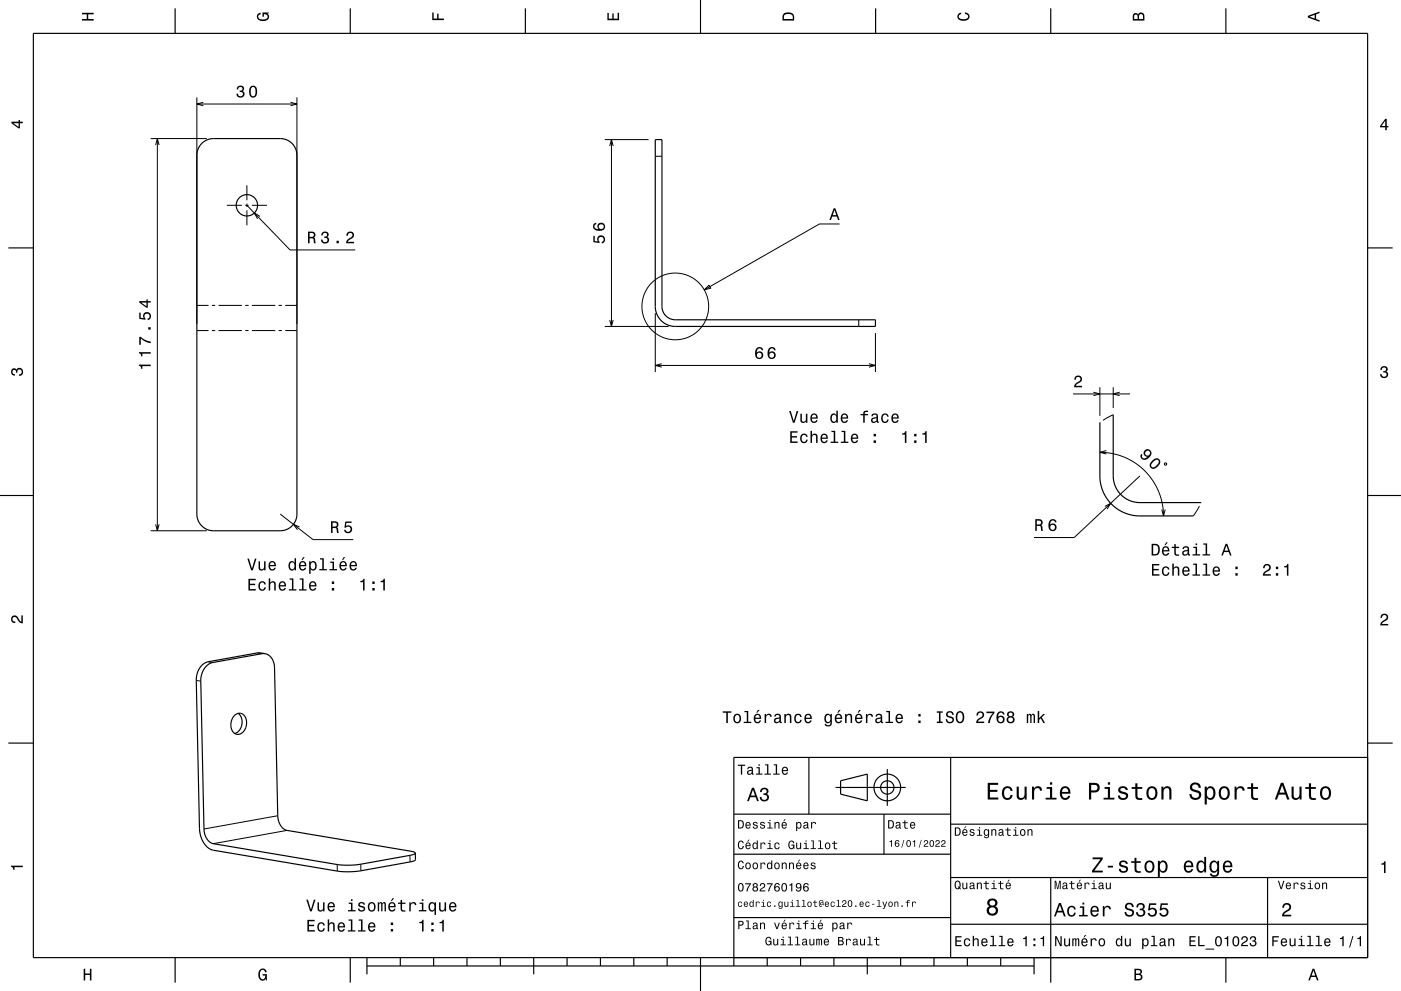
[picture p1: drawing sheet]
<svg xmlns="http://www.w3.org/2000/svg" width="420mm" height="297mm" viewBox="0 0 420 297" stroke-linecap="round" stroke-linejoin="round" font-family="sans-serif">
<g fill="none" stroke="#000" stroke-width=".3">
<path d="M59 29.2v67.9M59 31.2h30M60.9 30.7l-1.9 .5 1.9 .5M87.1 30.7l1.9 .5-1.9 .5M89 29.2v67.9M45.2 41.5h16.8M46.7 43.5l.5-2 .5 2M47.2 41.5v117.6M74 55.5v4.5M181.3 41.8h13.1M182.8 43.8l.5-2 .5 2M183.3 41.8v56"/>
<path d="M196.4 46.8h2M68 61.5h4.5M73.5 61.5h1M74 61v1M74 63v4.5M74 61.5l12.9 13.4h19.6M75.5 61.5h4.5M78 64.9l-1.8-1.1 1 1.8M251.7 67.1h-6l-34.6 19.8M59 91.5h3.5M59 99.1h3.5M63.5 91.5h1"/>
<path d="M63.5 99.1h1M65.5 91.5h7M65.5 99.1h7M73.5 91.5h1M73.5 99.1h1M75.5 91.5h7M75.5 99.1h7M83.5 91.5h1M83.5 99.1h1M85.5 91.5h3.5M85.5 99.1h3.5M181.3 97.8h19.1"/>
<path d="M182.8 95.9l.5 1.9 .5-1.9M196.4 93.8v17.7M211.1 86.9l1.4-1.4 .6 .9zM257.4 95.8v2M262.4 99.8v11.7M196.4 109.5h66M198.4 109l-2 .5 2 .5M260.5 109l1.9 .5-1.9 .5M321.7 118.1h17M327.8 117.5l1.9 .6-1.9 .5M329.7 116.1v8.5M333.7 116.1v6.2"/>
<path d="M335.7 117.5l-2 .6 2 .5M329.7 135.6l4 .4 3.5 1.1 3.3 1.8 2.9 2.4 2.3 2.9 1.6 3.1 1.2 3.8 .3 3.5M329.8 126.5l-.1 .1M331.7 135l-2 .6 2 .5M333.7 124.3l-3 1.7M349.1 138.9l.5-.2 .1 .5-.5 .2zM45.2 159.1h16.8M46.7 157.1l.5 2 .5-2M84 154.1l9.8 7.6h12.1M89.8 157.9l-1.8-.8 1.2 1.6M331.2 151.8l1.8-1-1.1 1.7M341.7 142.6l-19.7 18.5h-12"/>
<path d="M348.3 152.7l.5 1.9 .5-1.9M359.6 151.7l-1.9 2.9M360.1 150.6l-.1 .2M62.4 198.3l1.4 .3M77.2 195.7l1.3 .2M58.8 203.9l1.4 .2M83.3 244.5l-22.1 4M86.1 248.9l-22.2 3.9M101.1 259.1v2M108.1 259l.1 2M122.9 256.3v2"/>
<circle cx="202.4" cy="91.8" r="10"/>
</g>
<g fill="none" stroke="#000" stroke-width=".35">
<path d="M10 10h400v277h-400zM52.5 2.5v7.5M105 2.5v7.5M157.5 2.5v7.5M210 0v10M262.5 2.5v7.5M315 2.5v7.5M367.5 2.5v7.5M60.4 43a5 5 0 0 1 3.6-1.5h20a5 5 0 0 1 5 5v107.6a5 5 0 0 1-5 5h-20a5 5 0 0 1-5-5v-107.6a5 5 0 0 1 1.4-3.5zM196.4 41.8h2v50a4 4 0 0 0 4 4h60v2h-60a6 6 0 0 1-6-6zM2.5 74.3h7.5M410 74.3h7.5"/>
<path d="M329.7 126.6l.1 17.5 1.1 3.6 1 1.7 1.2 1.6 1.5 1.3 1.7 1 3.6 1.2 17.8 .1M333.7 124.3v18.3a8 8 0 0 0 8 8h18.4M0 148.5h10M410 148.5h10M79.4 195.9l-2.2-.2-14.8 2.6a5.4 5.4 0 0 0-3.6 5.6l1.2 45.8a6 6 0 0 0 4 5.1l37.3 6.3 2.6 .2 4-.3 15.8-2.9 .8-.4v-2M79.4 195.9h-.9l-14.7 2.7a5.4 5.4 0 0 0-3.6 5.5l1 44.4a4.4 4.4 0 0 0 2.7 4.3l39 6.5 5.2-.3 15-2.7 1.1-.3 .3-.3M79.4 195.9a4 4 0 0 1 2.9 4.3l1 44.3a4.3 4.3 0 0 0 2.8 4.4l37.2 6.2 1.2 .6M70.3 214.4a2.09 2.09 0 0 1 2.4-.4 2.09 2.09 0 0 1 1.2 2.1 3.1 3.1 0 0 1-3.1 3.9 3.5 3.5 0 0 1-.5-5.6zM71.4 213.8a3.7 3.7 0 0 1-1 6M2.5 222.7h7.5M242.5 227v17M250.5 236h21"/>
<path d="M252 234l8-2v8l-8-2zM266 230.5v11M285 227v60M410 222.7h7.5M410 227h-190v62.5M220 244h65M220 256h65M265 244v12M285 247h125M220 275h65M285 277h125M285 263h125"/>
<path d="M315 263v31.5M380 263v24M52.5 287v7.5M105 287v7.5M110 289.5h200M110 287v5M120 287v2.5M130 287v2.5M140 287v2.5M150 287v2.5M160 287v5M170 287v2.5"/>
<path d="M180 287v2.5M190 287v2.5M200 287v2.5M210 287v10M230 287v2.5M240 287v2.5M250 287v2.5M260 287v5M270 287v2.5M280 287v2.5M290 287v2.5M300 287v2.5"/>
<path d="M310 287v5M367.5 287v7.5"/>
<circle cx="74" cy="61.5" r="3.2"/>
<circle cx="266" cy="236" r="4"/>
<circle cx="266" cy="236" r="2"/>
</g>
<g fill="#000">
<path d="M24.6 3.8h3.5v.5h-1.7v1.4h1.7v.5h-3.5v-.5h1.4v-1.4h-1.4z" fill-rule="evenodd"/>
<path d="M77.3 4.2l.8-.4v.5l-.3 .1a.68 .68 0 0 0-.4 .6 .68 .68 0 0 0 .4 .6 1.68 1.68 0 0 0 2.4-.6 .93 .93 0 0 0-1.1-.8v.8h-.4v-1.3h1.9v.3l-.5 .1 .4 .4a1.19 1.19 0 0 1-.9 1.7 1.9 1.9 0 0 1-2.6-1.3z" fill-rule="evenodd"/>
<path d="M129.6 3.8h.4v1.8h1.1v-1.5h.4v1.5h1.6v.4h-3.5z" fill-rule="evenodd"/>
<path d="M182.1 3.9h.4v1.7h1.1v-1.6h.4v1.6h1.2v-1.8h.4v2.3h-3.5z" fill-rule="evenodd"/>
<path d="M235 4a2.21 2.21 0 0 0-.4 2.2h3.5v-1.2a1.92 1.92 0 0 0-3.1-1zM235.3 4.4l.4-.2a1.45 1.45 0 0 1 2 .8v.7h-2.7l.1-1z" fill-rule="evenodd"/>
<path d="M287.3 4.2l.8-.4v.4l-.3 .1a.66 .66 0 0 0-.4 .6 .66 .66 0 0 0 .4 .6 1.69 1.69 0 0 0 2.5-.5 .9 .9 0 0 0-1-.8v-.5a1.24 1.24 0 0 1 1.4 1.1 1.24 1.24 0 0 1-1.1 1.4 1.93 1.93 0 0 1-2.6-1.2z" fill-rule="evenodd"/>
<path d="M339.8 4.2l-.2 2h3.5v-1.4a.98 .98 0 0 0-.7-1 .98 .98 0 0 0-1.2 .6 .84 .84 0 0 0-1.4-.2zM340.1 4.5l.4-.1 .4 .1 .1 1.2h-1zM341.6 4.4l.4-.2a.58 .58 0 0 1 .7 .7v.8h-1.2z" fill-rule="evenodd"/>
<path d="M392.1 4.7v.6l3.5 1.2v-.4l-1-.4v-1.4l1-.4v-.4zM392.6 5l1.5-.5v1z" fill-rule="evenodd"/>
<path d="M3.4 36.5v.4l2.1 1.6h.5v-1.6h.8v-.4h-.8v-.5h-.4v.5zM4 36.9h1.6v1.1z" fill-rule="evenodd"/>
<path d="M71.3 26l-.3 .8h.4a.62 .62 0 0 1 .3-.8 .62 .62 0 0 1 .8 .3 .62 .62 0 0 1-.2 .8l-.5 .1v.4a.74 .74 0 0 1 1 .6 .74 .74 0 0 1-.8 .8 .74 .74 0 0 1-.7-.9h-.4a1.18 1.18 0 0 0 1.5 1.2 1.18 1.18 0 0 0 .6-1.9l-.3-.1a1.01 1.01 0 0 0 .1-1.5 1.01 1.01 0 0 0-1.5 .2zM75 26.1a2.02 2.02 0 0 0 .9 3.2 2.03 2.03 0 0 0 .9-3.2 1.11 1.11 0 0 0-1.8 0zM75.5 26.2h.7a2.38 2.38 0 0 1 0 2.6h-.7a2.37 2.37 0 0 1 0-2.6z" fill-rule="evenodd"/>
<path d="M415.3 35.6l-1.6 2.1v.5h1.6v.8h.4v-.8h.5v-.4h-.5v-2.2zM415.3 36.2v1.6h-1.1z" fill-rule="evenodd"/>
<path d="M92.3 69.4v3.5h.5v-1.5l1.1 .1 .3 1.4h.5l-.3-1.5-.3-.2a.97 .97 0 0 0 .4-1.1 .97 .97 0 0 0-1-.7zM92.8 69.8h.6a.6 .6 0 0 1 .7 .6 .6 .6 0 0 1-.7 .6h-.6z" fill-rule="evenodd"/>
<path d="M96.6 69.7l-.3 .8h.5a.62 .62 0 0 1 .3-.7 .62 .62 0 0 1 .8 .2 .62 .62 0 0 1-.2 .9h-.5v.4a.72 .72 0 0 1 .9 .4 .72 .72 0 0 1-.4 .9 .72 .72 0 0 1-.9-.5l-.1-.3h-.5a1.18 1.18 0 0 0 1.5 1.2 1.18 1.18 0 0 0 .6-1.8l-.2-.2a1.01 1.01 0 0 0 0-1.5 1.01 1.01 0 0 0-1.5 .2zM100.9 72.2v.7h.7v-.7zM104.1 69.7l-.3 1h.5a.7 .7 0 0 1 .5-.9 .7 .7 0 0 1 .9 .5 .7 .7 0 0 1-.5 .9l-.3 .1a1.63 1.63 0 0 0-1.2 1.6h2.5v-.4h-2l.9-.8a1.17 1.17 0 0 0 .9-1.7 1.17 1.17 0 0 0-1.9-.3z" fill-rule="evenodd"/>
<path d="M177.9 70.7v1.9l1.8 .3v-.5a.8 .8 0 0 1-.2-1.2 .8 .8 0 0 1 1.3 .1 .8 .8 0 0 1-.4 1.2v.5a1.21 1.21 0 0 0 1-1.5 1.21 1.21 0 0 0-1.6-.9 1.21 1.21 0 0 0-.6 1.8l-.9-.2v-1.5zM178 67.1a1.44 1.44 0 0 0 .1 1.6 1.44 1.44 0 0 0 1.7 .5 1.26 1.26 0 0 0 1.6-1 1.26 1.26 0 0 0-1.2-1.5 1.11 1.11 0 0 0-1.1 .7 1.11 1.11 0 0 0 .4 1.3 1.02 1.02 0 0 1-1.3-.8l.1-.5 .4-.2v-.4zM179.5 68a.75 .75 0 0 1 1.5 0 .75 .75 0 0 1-1.5 0z" fill-rule="evenodd"/>
<path d="M249.9 62.4l-1.3 3.5h.5l.4-1h1.4l.3 1h.5l-1.3-3.5zM250.2 62.9l.5 1.6h-1.1z" fill-rule="evenodd"/>
<path d="M3.6 110.6a.86 .86 0 0 1 1.4 .2 1.12 1.12 0 0 1 1.5-.4 1.12 1.12 0 0 1 .3 1.6l-.5 .6-.6 .1v-.5a.72 .72 0 0 0 .9-.6 .72 .72 0 0 0-.8-.8 .72 .72 0 0 0-.6 .9h-.4a.62 .62 0 0 0-.4-.8 .62 .62 0 0 0-.8 .5 .62 .62 0 0 0 .5 .7h.4l-.1 .5a1.17 1.17 0 0 1-1-.7 1.17 1.17 0 0 1 .2-1.3z" fill-rule="evenodd"/>
<path d="M41.6 109.3v.3a.77 .77 0 0 1 .7 .9h.4v-.8h2.5v-.4zM41.6 105.5v.4a.77 .77 0 0 1 .7 .9h.4v-.8h2.5v-.5zM41.8 100.9v2.4h.4v-1.9a5.2 5.2 0 0 0 3 1.5v-.5a5.3 5.3 0 0 1-3-1.5zM44.4 98.1v.7h.8v-.7zM41.8 93.7v1.9l1.8 .2v-.4a.8 .8 0 0 1-.2-1.2 .8 .8 0 0 1 1.2 .1 .8 .8 0 0 1-.3 1.2v.4a1.21 1.21 0 0 0 1-1.5 1.21 1.21 0 0 0-1.6-.8 1.21 1.21 0 0 0-.6 1.8l-.9-.2v-1.5zM41.8 90.2v.5l2.1 1.5h.4v-1.5h.9v-.5h-.9v-.5h-.4v.5zM42.3 90.7h1.6v1.1z" fill-rule="evenodd"/>
<path d="M226.9 104.3a2.4 2.4 0 0 0 .2 3.2 1.16 1.16 0 0 0 1.5-.3 1.16 1.16 0 0 0-.2-1.6 1.16 1.16 0 0 0-1.5 .1 1.02 1.02 0 0 1 .8-1.3l.4 .1 .2 .5h.5a1.11 1.11 0 0 0-.7-1 1.11 1.11 0 0 0-1.2 .3zM226.8 106.5a.75 .75 0 0 1 1.5 0 .75 .75 0 0 1-1.5 0zM230.6 104.3a2.4 2.4 0 0 0 .2 3.2 1.16 1.16 0 0 0 1.5-.3 1.16 1.16 0 0 0-.1-1.6 1.16 1.16 0 0 0-1.6 .1 1.02 1.02 0 0 1 .8-1.3l.5 .1 .2 .5h.4a1.11 1.11 0 0 0-.7-1 1.11 1.11 0 0 0-1.2 .3zM230.6 106.5a.75 .75 0 0 1 1.5 0 .75 .75 0 0 1-1.5 0z" fill-rule="evenodd"/>
<path d="M322.4 112.9a1.18 1.18 0 0 1 1.9 .3 1.18 1.18 0 0 1-1 1.6l-.8 .8h1.9v.5h-2.4a2.76 2.76 0 0 1 1.8-2.1 .69 .69 0 0 0-.5-1.1 .69 .69 0 0 0-.8 .9h-.4z" fill-rule="evenodd"/>
<path d="M414.1 110a1.01 1.01 0 0 1 1.5-.2 1.01 1.01 0 0 1 0 1.6 1.12 1.12 0 0 1 .4 1.5 1.12 1.12 0 0 1-1.6 .3l-.6-.5-.1-.6h.5a.72 .72 0 0 0 .7 .9 .72 .72 0 0 0 .7-.8 .72 .72 0 0 0-.9-.6v-.4a.62 .62 0 0 0 .8-.4 .62 .62 0 0 0-.5-.8 .62 .62 0 0 0-.7 .5v.4h-.5z" fill-rule="evenodd"/>
<path d="M236.9 129.2v3.5h2.2v-.4h-1.7v-1.2h1.5v-.4h-1.5v-1h1.7v-.5zM240.2 130.3a1.45 1.45 0 0 0-.3 1.7 1.45 1.45 0 0 0 1.6 .8l.5-.6 .1-.4h-.4l-.4 .6a1.02 1.02 0 0 1-1-1 1.02 1.02 0 0 1 1-1l.4 .5h.4a1.09 1.09 0 0 0-.7-.9 1.09 1.09 0 0 0-1.2 .3zM243 129.1v3.6h.4v-1.5a.64 .64 0 0 1 .4-.8 .64 .64 0 0 1 .8 .3l.1 2h.4v-1.7a.88 .88 0 0 0-.6-1 .88 .88 0 0 0-1.1 .4v-1.3zM246.3 130.3a1.45 1.45 0 0 0-.3 1.7 1.45 1.45 0 0 0 1.4 .8l.7-.8h-.4l-.6 .4a.76 .76 0 0 1-.7-.9h1.8a1.16 1.16 0 0 0-.5-1.4 1.16 1.16 0 0 0-1.4 .2zM246.6 130.5l.2-.1a.67 .67 0 0 1 .7 .1 .67 .67 0 0 1 .2 .6h-1.3zM249.3 129.1v.4h.6v2.9h-.9v.3h2.3v-.3h-.9v-3.3zM252.3 129.1v.4h.7v2.9h-.9v.3h2.2v-.3h-.9v-3.3zM255.4 130.3a1.45 1.45 0 0 0-.3 1.7 1.45 1.45 0 0 0 1.5 .8l.7-.8h-.5l-.6 .4a.76 .76 0 0 1-.7-.9h1.8a1.16 1.16 0 0 0-.5-1.4 1.16 1.16 0 0 0-1.4 .2zM255.7 130.5l.2-.1a.67 .67 0 0 1 .7 .1 .67 .67 0 0 1 .2 .6h-1.3zM261.9 132v.7h.7v-.7zM261.9 130v.8h.7v-.8z" fill-rule="evenodd"/>
<path d="M236.6 123.2l1.1 3.5h.5l1.1-3.5h-.5l-.8 3-.9-3zM239.9 124v1.8a.89 .89 0 0 0 .7 .9 .89 .89 0 0 0 1-.4v.4h.4v-2.7h-.4v1.5a.65 .65 0 0 1-.4 .8 .65 .65 0 0 1-.8-.3v-2zM243.2 124.3a1.45 1.45 0 0 0-.2 1.6 1.45 1.45 0 0 0 1.4 .8l.7-.8h-.4l-.6 .5a.76 .76 0 0 1-.7-.9h1.8a1.16 1.16 0 0 0-.5-1.4 1.16 1.16 0 0 0-1.5 .2zM243.6 124.5l.2-.2a.67 .67 0 0 1 .7 .1 .67 .67 0 0 1 .2 .7h-1.3zM249.2 124.3a1.49 1.49 0 0 0-.3 1.5 1.49 1.49 0 0 0 1.3 1l.5-.5v.4h.5v-3.6h-.5v1.3a.89 .89 0 0 0-1.5-.1zM249.5 124.6a.62 .62 0 0 1 .7-.3 .62 .62 0 0 1 .5 .6v.4a.83 .83 0 0 1-.7 1.1 1.19 1.19 0 0 1-.5-1.8zM252.3 124.3a1.45 1.45 0 0 0-.2 1.6 1.45 1.45 0 0 0 1.4 .8l.7-.8h-.4l-.6 .5a.76 .76 0 0 1-.7-.9h1.8a1.16 1.16 0 0 0-.5-1.4 1.16 1.16 0 0 0-1.5 .2zM252.7 124.5l.2-.2a.67 .67 0 0 1 .7 .1 .67 .67 0 0 1 .2 .7h-1.3zM258 124.1v.4h.8v2.2h.4v-2.2h1v-.4h-1l.1-.4 .9-.2v-.4a.96 .96 0 0 0-1 0 .96 .96 0 0 0-.4 1zM261.5 124.1l-.3 .7h.4a.55 .55 0 0 1 .7-.6 .55 .55 0 0 1 .4 .8l-.2 .1a.91 .91 0 0 0-1.3 .5 .91 .91 0 0 0 .7 1.2l.9-.5 .1 .3 .6 .1v-.3l-.3-.1v-1.6a1.02 1.02 0 0 0-1.7-.6zM261.7 125.6l1.1-.3a.77 .77 0 0 1-.2 .9 .77 .77 0 0 1-.9 .1zM264.5 124.3a1.45 1.45 0 0 0-.3 1.6 1.45 1.45 0 0 0 1.5 .8l.6-.5 .1-.5h-.4l-.4 .7a1.02 1.02 0 0 1-1-1.1 1.02 1.02 0 0 1 1-1l.4 .6h.4a1.09 1.09 0 0 0-.8-1 1.09 1.09 0 0 0-1.1 .4zM267.5 124.3a1.45 1.45 0 0 0-.2 1.6 1.45 1.45 0 0 0 1.4 .8l.7-.8h-.4l-.6 .5a.76 .76 0 0 1-.7-.9h1.7a1.16 1.16 0 0 0-.4-1.4 1.16 1.16 0 0 0-1.5 .2zM267.9 124.5l.2-.2a.67 .67 0 0 1 .7 .1 .67 .67 0 0 1 .2 .7h-1.3z" fill-rule="evenodd"/>
<path d="M270.5 129.9v.3h.8v2.5h.4v-3.5h-.3a.77 .77 0 0 1-.9 .7zM274 132v.7h.7v-.7zM274 130v.8h.7v-.8zM276.5 129.9v.3h.8v2.5h.5v-3.5h-.3a.77 .77 0 0 1-1 .7z" fill-rule="evenodd"/>
<path d="M343.2 135a1.1 1.1 0 0 0-.3 1.2 1.1 1.1 0 0 0 1.1 .7 1.03 1.03 0 0 1-1.5 .3l-.2-.4 .2-.4-.3-.4a1.23 1.23 0 0 0 .4 1.7 1.23 1.23 0 0 0 1.6-.4 1.41 1.41 0 0 0 1-1.4 1.41 1.41 0 0 0-1.2-1.3zM343.3 135.8a.75 .75 0 0 1 1.5 0 .75 .75 0 0 1-1.5 0zM345.4 138.1a1.42 1.42 0 0 0-.4 2.1 2.03 2.03 0 0 0 2.8-1.6 1.13 1.13 0 0 0-.5-1.1 1.13 1.13 0 0 0-1.3 .1zM345.7 138.4l.9-.6a.63 .63 0 0 1 .6 .1 .63 .63 0 0 1 .2 .7l-.2 .4a1.61 1.61 0 0 1-1.9 .9l-.2-.6z" fill-rule="evenodd"/>
<path d="M99.2 156.2v3.5h.5v-1.5l1.1 .1 .2 1.4h.6l-.3-1.5-.3-.2a.97 .97 0 0 0 .4-1.1 .97 .97 0 0 0-1-.7zM99.7 156.7h.6a.6 .6 0 0 1 .7 .6 .6 .6 0 0 1-.8 .5h-.5z" fill-rule="evenodd"/>
<path d="M103.5 156.3h1.9v.4h-1.5l-.2 1a1.21 1.21 0 0 1 1.8 .5 1.21 1.21 0 0 1-.9 1.7 1.21 1.21 0 0 1-1.5-1.1h.5a.8 .8 0 0 0 1.2 .4 .8 .8 0 0 0 .1-1.3 .8 .8 0 0 0-1.3 .3h-.4z" fill-rule="evenodd"/>
<path d="M310.4 155.6v3.5h.4v-1.5l1.1 .1 .3 1.4h.5l-.3-1.5-.3-.2a.97 .97 0 0 0 .4-1.1 .97 .97 0 0 0-1-.7zM310.8 156h.6a.6 .6 0 0 1 .7 .6 .6 .6 0 0 1-.7 .6h-.6z" fill-rule="evenodd"/>
<path d="M314.8 155.9a2.41 2.41 0 0 0 .2 3.2 1.16 1.16 0 0 0 1.5-.3 1.16 1.16 0 0 0-.1-1.6 1.16 1.16 0 0 0-1.6 .1 1.02 1.02 0 0 1 .8-1.3l.5 .1 .2 .4h.4a1.12 1.12 0 0 0-.7-.9 1.12 1.12 0 0 0-1.2 .3zM314.8 158a.75 .75 0 0 1 1.5 0 .75 .75 0 0 1-1.5 0z" fill-rule="evenodd"/>
<path d="M74.5 173.5v3.5h2.2v-.4h-1.8v-1.2h1.6v-.5h-1.6v-1h1.8v-.4zM77.8 174.6a1.45 1.45 0 0 0-.3 1.6 1.45 1.45 0 0 0 1.5 .8l.6-.6 .1-.4h-.4l-.4 .6a1.02 1.02 0 0 1-1-1 1.02 1.02 0 0 1 1-1l.4 .6h.4a1.09 1.09 0 0 0-.8-1 1.09 1.09 0 0 0-1.1 .4zM80.6 173.4v3.6h.4v-1.6a.64 .64 0 0 1 .4-.8 .64 .64 0 0 1 .8 .4v2h.5v-1.8a.88 .88 0 0 0-.6-1 .88 .88 0 0 0-1.1 .5v-1.3zM83.8 174.6a1.45 1.45 0 0 0-.2 1.6 1.45 1.45 0 0 0 1.4 .8l.7-.8h-.4l-.6 .5a.76 .76 0 0 1-.7-.9h1.8a1.16 1.16 0 0 0-.5-1.4 1.16 1.16 0 0 0-1.5 .2zM84.2 174.8l.2-.2a.67 .67 0 0 1 .7 .1 .67 .67 0 0 1 .2 .7h-1.3zM86.8 173.4v.3h.7v2.9h-.9v.4h2.3v-.4h-.9v-3.2zM89.9 173.4v.3h.7v2.9h-1v.4h2.3v-.4h-.9v-3.2zM92.9 174.6a1.45 1.45 0 0 0-.2 1.6 1.45 1.45 0 0 0 1.4 .8l.7-.8h-.4l-.6 .5a.76 .76 0 0 1-.7-.9h1.8a1.16 1.16 0 0 0-.5-1.4 1.16 1.16 0 0 0-1.5 .2zM93.3 174.8l.2-.2a.67 .67 0 0 1 .7 .1 .67 .67 0 0 1 .2 .7h-1.3zM99.5 176.2v.8h.7v-.8zM99.5 174.3v.7h.7v-.7z" fill-rule="evenodd"/>
<path d="M74.2 167.4l1.1 3.5h.5l1.1-3.5h-.5l-.9 3-.9-3zM77.5 168.2v1.8a.89 .89 0 0 0 .6 1 .89 .89 0 0 0 1.1-.5v.4h.4v-2.7h-.4v1.6a.65 .65 0 0 1-.4 .8 .65 .65 0 0 1-.8-.3v-2.1zM80.8 168.5a1.45 1.45 0 0 0-.3 1.6 1.45 1.45 0 0 0 1.5 .9l.7-.8h-.5l-.6 .4a.76 .76 0 0 1-.6-.9h1.7a1.17 1.17 0 0 0-.5-1.4 1.17 1.17 0 0 0-1.4 .2zM81.1 168.7l.2-.1a.67 .67 0 0 1 .7 .1 .67 .67 0 0 1 .3 .6h-1.3zM86.8 168.5a1.49 1.49 0 0 0-.3 1.6 1.49 1.49 0 0 0 1.3 .9l.5-.5v.4h.4v-3.6h-.4v1.3a.89 .89 0 0 0-1.5-.1zM87.1 168.8a.62 .62 0 0 1 .7-.3 .62 .62 0 0 1 .4 .6l.1 .5a.83 .83 0 0 1-.7 1 1.19 1.19 0 0 1-.5-1.8zM90.9 167l-.5 .9h.3l.7-.9zM89.9 168.5a1.45 1.45 0 0 0-.3 1.6 1.45 1.45 0 0 0 1.5 .9l.7-.8h-.5l-.5 .4a.76 .76 0 0 1-.7-.9h1.7a1.17 1.17 0 0 0-.5-1.4 1.17 1.17 0 0 0-1.4 .2zM90.3 168.7l.2-.1a.67 .67 0 0 1 .7 .1 .67 .67 0 0 1 .2 .6h-1.3zM92.7 168.2v3.8h.4v-1.5a.93 .93 0 0 0 1 .5 .93 .93 0 0 0 .8-.8 1.28 1.28 0 0 0-.1-1.5 1.28 1.28 0 0 0-1.3-.4l-.4 .3v-.4zM93.3 168.8a.63 .63 0 0 1 .7-.3 .63 .63 0 0 1 .4 .6l.1 .5a.84 .84 0 0 1-.7 1 1.18 1.18 0 0 1-.5-1.8zM95.9 167.3v.4h.7v2.9h-.9v.3h2.3v-.3h-.9v-3.3zM99 168.3v.4h.7v1.9h-.9v.3h2.3v-.3h-1v-2.3zM99.7 167.3v.5h.5v-.5zM103 167l-.5 .9h.3l.7-.9zM102 168.5a1.45 1.45 0 0 0-.2 1.6 1.45 1.45 0 0 0 1.4 .9l.7-.8h-.4l-.6 .4a.76 .76 0 0 1-.7-.9h1.8a1.16 1.16 0 0 0-.5-1.4 1.16 1.16 0 0 0-1.5 .2zM102.4 168.7l.2-.1a.67 .67 0 0 1 .7 .1 .67 .67 0 0 1 .2 .6h-1.3zM105.1 168.5a1.45 1.45 0 0 0-.3 1.6 1.45 1.45 0 0 0 1.5 .9l.7-.8h-.5l-.6 .4a.76 .76 0 0 1-.7-.9h1.8a1.17 1.17 0 0 0-.5-1.4 1.17 1.17 0 0 0-1.4 .2zM105.4 168.7l.2-.1a.67 .67 0 0 1 .7 .1 .67 .67 0 0 1 .3 .6h-1.4z" fill-rule="evenodd"/>
<path d="M108 174.1v.4h.8v2.5h.5v-3.5h-.3a.77 .77 0 0 1-1 .6zM111.6 176.2v.8h.7v-.8zM111.6 174.3v.7h.7v-.7zM114.1 174.1v.4h.8v2.5h.5v-3.5h-.4a.77 .77 0 0 1-.9 .6z" fill-rule="evenodd"/>
<path d="M345.4 169v3.5h2.2v-.4h-1.8v-1.2h1.6v-.4h-1.6v-1h1.7v-.5zM348.6 170.1a1.45 1.45 0 0 0-.2 1.7 1.45 1.45 0 0 0 1.5 .8l.6-.6 .1-.4h-.5l-.4 .6a1.02 1.02 0 0 1-.9-1 1.02 1.02 0 0 1 .9-1l.4 .5h.5a1.09 1.09 0 0 0-.8-.9 1.09 1.09 0 0 0-1.2 .3zM351.4 168.9v3.6h.5v-1.5a.63 .63 0 0 1 .5-.9 .63 .63 0 0 1 .7 .7v1.7h.4v-1.7a.88 .88 0 0 0-.6-1 .88 .88 0 0 0-1 .4v-1.3zM354.7 170.1a1.45 1.45 0 0 0-.2 1.6 1.45 1.45 0 0 0 1.4 .9l.7-.8h-.4l-.6 .4a.76 .76 0 0 1-.7-.9h1.7a1.16 1.16 0 0 0-.4-1.4 1.16 1.16 0 0 0-1.5 .2zM355.1 170.3l.2-.1a.67 .67 0 0 1 .7 .1 .67 .67 0 0 1 .2 .6h-1.3zM357.7 168.9v.4h.7v2.9h-.9v.3h2.2v-.3h-.9v-3.3zM360.7 168.9v.4h.7v2.9h-.9v.3h2.3v-.3h-.9v-3.3zM363.8 170.1a1.46 1.46 0 0 0-.2 1.6 1.46 1.46 0 0 0 1.4 .9l.7-.8h-.4l-.6 .4a.76 .76 0 0 1-.7-.9h1.7a1.17 1.17 0 0 0-.4-1.4 1.17 1.17 0 0 0-1.5 .2zM364.2 170.3l.2-.1a.67 .67 0 0 1 .7 .1 .67 .67 0 0 1 .2 .6h-1.3zM370.4 171.8v.7h.6v-.7zM370.4 169.8v.8h.6v-.8z" fill-rule="evenodd"/>
<path d="M345.2 163v3.5h1.2a1.92 1.92 0 0 0 1-3.1 2.2 2.2 0 0 0-2.2-.4zM345.7 163.4a1.38 1.38 0 0 1 1.6 1 1.38 1.38 0 0 1-.9 1.7h-.7zM349.6 162.5l-.5 .9h.3l.7-.9zM348.6 164.1a1.46 1.46 0 0 0-.2 1.6 1.46 1.46 0 0 0 1.4 .8l.7-.8h-.4l-.6 .5a.75 .75 0 0 1-.7-.9h1.8a1.17 1.17 0 0 0-.5-1.4 1.17 1.17 0 0 0-1.5 .2zM349 164.3l.2-.2a.67 .67 0 0 1 .7 .1 .67 .67 0 0 1 .2 .7h-1.3zM352 163.1v.8h-.7v.3h.7l.1 1.8a1.04 1.04 0 0 0 1.4 .6v-.4a.68 .68 0 0 1-1-.4v-1.6h1v-.3h-1v-.8zM354.8 163.9l-.3 .7h.4a.55 .55 0 0 1 .7-.6 .55 .55 0 0 1 .3 .8l-.2 .1a.91 .91 0 0 0-1.2 .5 .91 .91 0 0 0 .7 1.2l.9-.5 .1 .3 .6 .1-.3-.6v-1.4a1.02 1.02 0 0 0-.7-.8 1.02 1.02 0 0 0-1 .2zM354.9 165.4l1.1-.3a.77 .77 0 0 1-.2 .9 .77 .77 0 0 1-.9 .1zM357.7 163.9v.3h.7v1.9h-.9v.4h2.3v-.4h-.9v-2.2zM358.4 162.9v.5h.5v-.5zM360.7 162.9v.3h.7v2.9h-.9v.4h2.3v-.4h-.9v-3.2zM367.4 163l-1.3 3.5h.5l.4-1h1.4l.3 1h.5l-1.3-3.5zM367.7 163.5l.5 1.5h-1.1z" fill-rule="evenodd"/>
<path d="M379 169.3l-.3 1h.4a.7 .7 0 0 1 .5-.9 .7 .7 0 0 1 .9 .5 .7 .7 0 0 1-.5 .9l-.3 .2a1.63 1.63 0 0 0-1.1 1.5h2.4v-.4h-1.9l.8-.8a1.17 1.17 0 0 0 1-1.7 1.17 1.17 0 0 0-1.9-.3zM382.5 171.8v.7h.7v-.7zM382.5 169.8v.8h.7v-.8zM385 169.7v.3h.8v2.5h.4v-3.5h-.3a.77 .77 0 0 1-.9 .7z" fill-rule="evenodd"/>
<path d="M3.6 184.7a1.22 1.22 0 0 1 2 .8l.8 .8v-1.9h.4v2.4a2.76 2.76 0 0 1-2-1.8 .69 .69 0 0 0-1.1 .5 .69 .69 0 0 0 .9 .8v.4a1.19 1.19 0 0 1-1.2-.6 1.19 1.19 0 0 1 .2-1.4z" fill-rule="evenodd"/>
<path d="M414.2 184.2a1.18 1.18 0 0 1 1.9 .3 1.18 1.18 0 0 1-1 1.7l-.8 .8h1.9v.4h-2.4a2.76 2.76 0 0 1 1.8-2 .69 .69 0 0 0-.5-1.1 .69 .69 0 0 0-.8 .9h-.4z" fill-rule="evenodd"/>
<path d="M216.7 213.2v.4h1v3.1h.5v-3.1h1.1v-.4zM220.1 214.3a1.45 1.45 0 0 0-.2 1.7 1.45 1.45 0 0 0 1.6 .7 1.45 1.45 0 0 0 .7-1.8 1.45 1.45 0 0 0-1.7-.9zM220.5 214.6a.67 .67 0 0 1 .7-.3 .67 .67 0 0 1 .5 .6 .93 .93 0 0 1 0 1 .93 .93 0 0 1-1 .4 1.37 1.37 0 0 1-.2-1.7zM223.2 213.1v.3h.7v2.9h-.9v.4h2.2v-.4h-.9v-3.2zM227.2 212.8l-.5 .8h.3l.7-.8zM226.3 214.3a1.45 1.45 0 0 0-.3 1.6 1.45 1.45 0 0 0 1.4 .8l.7-.8h-.4l-.6 .5a.76 .76 0 0 1-.7-.9h1.8a1.16 1.16 0 0 0-.5-1.4 1.16 1.16 0 0 0-1.4 .2zM226.6 214.5l.2-.2a.67 .67 0 0 1 .7 .1 .67 .67 0 0 1 .2 .7h-1.3zM229.2 214v2.7h.5v-1.6a.66 .66 0 0 1 .3-.7 .66 .66 0 0 1 .9 .2v.2h.4a.89 .89 0 0 0-.6-.9 .89 .89 0 0 0-1.1 .5v-.4zM232.4 214.1l-.3 .7h.4a.55 .55 0 0 1 .7-.6 .55 .55 0 0 1 .4 .8l-.2 .1a.91 .91 0 0 0-1.3 .5 .91 .91 0 0 0 .7 1.2l.9-.5 .1 .3 .6 .1v-.3l-.3-.1v-1.6a1.02 1.02 0 0 0-1.7-.6zM232.6 215.6l1.1-.3a.77 .77 0 0 1-.2 .9 .77 .77 0 0 1-.9 .1zM235.1 214v2.7h.5v-1.6a.63 .63 0 0 1 .5-.8 .63 .63 0 0 1 .7 .7v1.7h.4v-1.8a.89 .89 0 0 0-.6-1 .89 .89 0 0 0-1 .5v-.4zM238.4 214.3a1.45 1.45 0 0 0-.2 1.6 1.45 1.45 0 0 0 1.5 .8l.5-.5 .1-.5h-.4l-.4 .6a1.01 1.01 0 0 1-1-1 1.01 1.01 0 0 1 1-1l.4 .6h.4a1.09 1.09 0 0 0-.7-1 1.09 1.09 0 0 0-1.2 .4zM241.4 214.3a1.45 1.45 0 0 0-.2 1.6 1.45 1.45 0 0 0 1.4 .8l.7-.8h-.4l-.6 .5a.76 .76 0 0 1-.7-.9h1.8a1.16 1.16 0 0 0-.5-1.4 1.16 1.16 0 0 0-1.5 .2zM241.8 214.5l.2-.2a.67 .67 0 0 1 .7 .1 .67 .67 0 0 1 .2 .7h-1.3zM247.4 214.3a1.49 1.49 0 0 0-.3 1.5 1.49 1.49 0 0 0 1.3 1l.6-.5a.73 .73 0 0 1-.3 1 .73 .73 0 0 1-1-.4h-.5a1.1 1.1 0 0 0 1.3 .9 1.1 1.1 0 0 0 .9-1.2v-2.6h-.4v.4l-.4-.4a.9 .9 0 0 0-1.2 .3zM247.8 214.6a.64 .64 0 0 1 .6-.3 .64 .64 0 0 1 .5 .6 .91 .91 0 0 1 0 1 .91 .91 0 0 1-.9 .4l-.4-.5zM251.5 212.8l-.5 .8h.3l.7-.8zM250.5 214.3a1.46 1.46 0 0 0-.2 1.6 1.46 1.46 0 0 0 1.4 .8l.7-.8h-.4l-.6 .5a.76 .76 0 0 1-.7-.9h1.8a1.17 1.17 0 0 0-.5-1.4 1.17 1.17 0 0 0-1.5 .2zM250.9 214.5l.2-.2a.67 .67 0 0 1 .7 .1 .67 .67 0 0 1 .2 .7h-1.3zM253.4 214v2.7h.4v-1.6a.63 .63 0 0 1 .5-.8 .63 .63 0 0 1 .7 .7v1.7h.5v-1.8a.89 .89 0 0 0-.7-1 .89 .89 0 0 0-1 .5v-.4zM257.6 212.8l-.5 .8h.3l.7-.8zM256.6 214.3a1.45 1.45 0 0 0-.2 1.6 1.45 1.45 0 0 0 1.4 .8l.7-.8h-.4l-.6 .5a.76 .76 0 0 1-.7-.9h1.8a1.16 1.16 0 0 0-.5-1.4 1.16 1.16 0 0 0-1.5 .2zM257 214.5l.2-.2a.67 .67 0 0 1 .7 .1 .67 .67 0 0 1 .2 .7h-1.3zM259.6 214v2.7h.4v-1.6a.66 .66 0 0 1 .4-.7 .66 .66 0 0 1 .8 .2l.1 .2h.4a.89 .89 0 0 0-.7-.9 .89 .89 0 0 0-1 .5v-.4zM262.7 214.1l-.2 .7h.4a.55 .55 0 0 1 .7-.6 .55 .55 0 0 1 .3 .8l-.2 .1a.91 .91 0 0 0-1.3 .5 .91 .91 0 0 0 .8 1.2l.9-.5 .1 .3 .5 .1v-.3l-.2-.1v-1.6a1.02 1.02 0 0 0-1.8-.6zM262.9 215.6l1.1-.3a.77 .77 0 0 1-.2 .9 .77 .77 0 0 1-.9 .1zM265.7 213.1v.3h.7v2.9h-.9v.4h2.2v-.4h-.9v-3.2zM268.8 214.3a1.45 1.45 0 0 0-.3 1.6 1.45 1.45 0 0 0 1.5 .8l.7-.8h-.5l-.6 .5a.76 .76 0 0 1-.7-.9h1.8a1.17 1.17 0 0 0-.5-1.4 1.17 1.17 0 0 0-1.4 .2zM269.1 214.5l.2-.2a.67 .67 0 0 1 .7 .1 .67 .67 0 0 1 .2 .7h-1.3zM275.3 215.9v.8h.7v-.8zM275.3 214v.7h.7v-.7zM280.8 213.2v.4h.7v2.7h-.7v.4h1.8v-.4h-.6v-2.7h.6v-.4zM283.9 213.4a1.09 1.09 0 0 0-.1 1.3 1.09 1.09 0 0 0 1.2 .5 .64 .64 0 0 1 .4 .9 .64 .64 0 0 1-1 .2l-.4-.8h-.5a1.21 1.21 0 0 0 1.5 1.3 1.21 1.21 0 0 0 .7-1.8l-.8-.3a.71 .71 0 0 1-.8-.6 .7 .7 0 0 1 .7-.6 .7 .7 0 0 1 .7 .7h.4a1.19 1.19 0 0 0-.7-1 1.19 1.19 0 0 0-1.3 .2zM286.8 213.6a2.03 2.03 0 0 0 1 3.2 2.03 2.03 0 0 0 .9-3.2 1.17 1.17 0 0 0-1.9 0zM287.5 213.6l.3-.1a1.66 1.66 0 0 1 0 2.9 1.68 1.68 0 0 1-.3-2.8zM293 213.5l-.3 .9h.5a.71 .71 0 0 1 .5-.8 .71 .71 0 0 1 .8 .5 .71 .71 0 0 1-.5 .9l-.3 .1a1.62 1.62 0 0 0-1.1 1.6h2.4v-.4h-1.9l.9-.8a1.17 1.17 0 0 0 .9-1.7 1.17 1.17 0 0 0-1.9-.3zM295.7 213.3v.4h1.9a5.2 5.2 0 0 0-1.4 3h.5a5.2 5.2 0 0 1 1.4-3v-.4zM299.3 213.5a2.39 2.39 0 0 0 .1 3.2 1.16 1.16 0 0 0 1.6-.3 1.16 1.16 0 0 0-.2-1.6 1.16 1.16 0 0 0-1.6 0 1.02 1.02 0 0 1 .8-1.2l.5 .1 .2 .4h.4a1.11 1.11 0 0 0-.7-.9 1.11 1.11 0 0 0-1.1 .3zM299.2 215.6a.75 .75 0 0 1 1.5 0 .75 .75 0 0 1-1.5 0zM302.2 213.4l-.2 .3a.8 .8 0 0 0 .3 1.1 1.09 1.09 0 0 0-.1 1.6 1.09 1.09 0 0 0 1.6 0 1.09 1.09 0 0 0-.2-1.6 .95 .95 0 0 0 .3-1.4 .95 .95 0 0 0-1.4-.2zM302.2 215.7a.75 .75 0 0 1 1.5 0 .75 .75 0 0 1-1.5 0zM302.4 214.1a.59 .59 0 0 1 1.1 0 .59 .59 0 0 1-1.1 0zM307.8 214v2.7h.4v-1.8l.2-.6h.3l.1 .3 .1 2.1h.3l.1-2.1 .3-.3 .3 .5v1.9h.4v-1.9a.69 .69 0 0 0-.6-.9l-.5 .4-.5-.4-.5 .4v-.3zM311.1 213.1v3.6h.4v-1l.5-.4 .8 1.4h.5l-1-1.7 1-1h-.5l-1.3 1.2v-2.1z" fill-rule="evenodd"/>
<path d="M221.2 229.2v.3h.9v2.7h.4v-2.7h.9v-.3zM224.3 230l-.3 .5h.4a.47 .47 0 0 1 .5-.4 .47 .47 0 0 1 .4 .6l-.2 .1a.78 .78 0 0 0-1.1 .4 .78 .78 0 0 0 .6 1l.8-.3 .1 .2 .5 .1v-.3l-.3-.1v-1.3a.87 .87 0 0 0-.6-.7 .87 .87 0 0 0-.8 .2zM224.4 231.3l.9-.3v.4a.51 .51 0 0 1-.5 .5 .51 .51 0 0 1-.5-.5zM226.8 229.9v.3h.6v1.6h-.8v.4h2v-.4h-.8v-1.9zM227.4 229.1v.4h.4v-.4zM229.4 229.1v.3h.6v2.4h-.8v.4h1.9v-.4h-.8v-2.7zM232 229.1v.3h.6v2.4h-.8v.4h1.9v-.4h-.7v-2.7zM234.6 230.1a1.24 1.24 0 0 0-.2 1.4 1.24 1.24 0 0 0 1.2 .7l.6-.7h-.3l-.6 .4a.64 .64 0 0 1-.5-.8h1.5v-.2a.96 .96 0 0 0-.5-1 .96 .96 0 0 0-1.2 .2zM234.9 230.3l.7-.2 .3 .7h-1.1z" fill-rule="evenodd"/>
<path d="M296.1 234.6v5h3.2v-.6h-2.5v-1.7h2.2v-.6h-2.2v-1.5h2.4v-.6zM300.8 236.2a2.18 2.18 0 0 0 1.2 3.6 1.51 1.51 0 0 0 1.6-1.6h-.6a.95 .95 0 0 1-.9 1 .95 .95 0 0 1-1-.9 1.6 1.6 0 0 1 .9-2.1 .86 .86 0 0 1 .9 .8h.7a1.56 1.56 0 0 0-1.1-1.3 1.56 1.56 0 0 0-1.7 .5zM304.8 235.8v2.5a1.27 1.27 0 0 0 .9 1.4 1.27 1.27 0 0 0 1.5-.7v.6h.6v-3.8h-.6v2.2a.92 .92 0 0 1-.6 1.1 .92 .92 0 0 1-1.2-.4v-2.9zM309.4 235.8v3.8h.6v-2.2a.95 .95 0 0 1 .5-1.1 .95 .95 0 0 1 1.2 .3l.1 .4h.6a1.28 1.28 0 0 0-1-1.4 1.28 1.28 0 0 0-1.4 .8v-.6zM313.8 235.9v.5h1v2.7h-1.3v.5h3.2v-.5h-1.3v-3.2zM314.8 234.4v.8h.6v-.8zM318.1 236.2a2.2 2.2 0 0 0 1.2 3.6 1.51 1.51 0 0 0 1.5-1.3h-.6l-.3 .5-.5 .2a1.08 1.08 0 0 1-1-1.3h2.5a1.66 1.66 0 0 0-.7-2 1.66 1.66 0 0 0-2.1 .3zM318.6 236.5a.94 .94 0 0 1 1.2-.2 .94 .94 0 0 1 .5 1h-1.9zM326.5 234.6v5h.6v-2.1a1.92 1.92 0 0 0 2.6-1.4 1.33 1.33 0 0 0-1.5-1.5zM327.1 235.2a1.6 1.6 0 0 1 1.8 .5 .86 .86 0 0 1 0 .9 .86 .86 0 0 1-.9 .3h-.9zM331.1 235.9v.5h1v2.7h-1.3v.5h3.3v-.5h-1.3v-3.2zM332.1 234.4v.8h.7v-.8zM335.6 235.9a1.08 1.08 0 0 0-.3 1.2 1.08 1.08 0 0 0 1 .7l1.2 .5a.91 .91 0 0 1-.8 1 .91 .91 0 0 1-1-.9h-.6a1.52 1.52 0 0 0 1.7 1.3 1.52 1.52 0 0 0 1.3-1.7l-.5-.5-1.6-.4a.76 .76 0 0 1 .6-1 .76 .76 0 0 1 .9 .7h.6a1.47 1.47 0 0 0-1-1.2 1.47 1.47 0 0 0-1.5 .3zM340.4 234.7v1.2h-1.1v.5h1.1v2.6a1.49 1.49 0 0 0 2 .7v-.5a.97 .97 0 0 1-1.4-.5v-2.3h1.4v-.5h-1.4v-1.2zM344.1 236.2a2.18 2.18 0 0 0 1.2 3.6 2.12 2.12 0 0 0 1.7-2.1 2.12 2.12 0 0 0-1.7-2.1l-.7 .2zM344.6 236.6a.96 .96 0 0 1 1-.4 .96 .96 0 0 1 .7 .8 1.59 1.59 0 0 1-1 2.2 1.67 1.67 0 0 1-.7-2.6zM348.2 235.8v3.8h.6v-2.2a.91 .91 0 0 1 .6-1.1 .91 .91 0 0 1 1.1 .5v2.8h.7v-2.5a1.27 1.27 0 0 0-.9-1.4 1.27 1.27 0 0 0-1.5 .6v-.5zM357.1 234.9a1.37 1.37 0 0 0-.3 1.5 1.37 1.37 0 0 0 1.3 .9 1.1 1.1 0 0 1 1.3 1.3 1.19 1.19 0 0 1-1.3 .5 1.19 1.19 0 0 1-.9-1.1h-.7a1.73 1.73 0 0 0 2.2 1.8 1.73 1.73 0 0 0 1-2.6l-1.1-.4a1.02 1.02 0 0 1-1.2-.9 .99 .99 0 0 1 1.1-.8 .99 .99 0 0 1 .8 1h.7a1.66 1.66 0 0 0-1-1.6 1.66 1.66 0 0 0-1.9 .4zM361.2 235.8v5.3h.6v-2.1a1.32 1.32 0 0 0 1.4 .7 1.32 1.32 0 0 0 1.1-1.1 2.15 2.15 0 0 0-1.4-3l-.6 .2-.5 .5v-.5zM362.1 236.6a.9 .9 0 0 1 .9-.4 .9 .9 0 0 1 .7 .8 1.61 1.61 0 0 1-.9 2.2 1.69 1.69 0 0 1-.7-2.6zM365.8 236.2a2.18 2.18 0 0 0 1.2 3.6 2.16 2.16 0 0 0 1.8-1.8 2.16 2.16 0 0 0-1.1-2.2h-1.4zM366.3 236.6a.96 .96 0 0 1 1-.4 .96 .96 0 0 1 .7 .8 1.59 1.59 0 0 1-1 2.2 1.67 1.67 0 0 1-.7-2.6zM370.1 235.8v3.8h.6v-2.2a.95 .95 0 0 1 .5-1.1 .95 .95 0 0 1 1.2 .3l.1 .4h.6a1.28 1.28 0 0 0-1-1.4 1.28 1.28 0 0 0-1.4 .8v-.6zM375.1 234.7v1.2h-1.1v.5h1.1v2.6a1.49 1.49 0 0 0 2 .7v-.5a.98 .98 0 0 1-1.4-.5v-2.3h1.4v-.5h-1.4v-1.2zM384 234.6l-1.8 5h.6l.6-1.5h2l.5 1.5h.7l-1.9-5zM384.4 235.3l.7 2.2h-1.5zM387.2 235.8v2.5a1.27 1.27 0 0 0 .9 1.4 1.27 1.27 0 0 0 1.5-.7v.6h.6v-3.8h-.6v2.2a.92 .92 0 0 1-.6 1.1 .92 .92 0 0 1-1.1-.4l-.1-2.9zM392.4 234.7v1.2h-1.1v.5h1.1v2.6a1.49 1.49 0 0 0 2.1 .7v-.5a.97 .97 0 0 1-1.4-.5l-.1-2.3h1.5v-.5h-1.5v-1.2zM396.1 236.2a2.18 2.18 0 0 0 1.3 3.6 2.16 2.16 0 0 0 1.7-1.8 2.16 2.16 0 0 0-1-2.2h-1.4zM396.6 236.6a.96 .96 0 0 1 1-.4 .96 .96 0 0 1 .7 .8 1.59 1.59 0 0 1-.9 2.2 1.67 1.67 0 0 1-.8-2.6z" fill-rule="evenodd"/>
<path d="M3.3 259.4h3.5v.5h-2.5v.8h-.3a.77 .77 0 0 0-.7-.9z" fill-rule="evenodd"/>
<path d="M221.2 245.8v2.5h.9a1.28 1.28 0 0 0 1-1.2 1.28 1.28 0 0 0-1-1.3zM221.6 246.1a.96 .96 0 0 1 1.1 1 .96 .96 0 0 1-1.1 .9zM223.7 246.6a.98 .98 0 0 0-.2 1.3 .98 .98 0 0 0 1.3 .3l.2-.4-.9 .3-.3-.7 1.3-.1a.8 .8 0 0 0-.5-.9 .8 .8 0 0 0-.9 .2zM223.9 246.7l.6-.1 .2 .6h-.9zM225.9 246.5l-.2 .4 .1 .3 1 .4a.43 .43 0 0 1-.4 .5 .43 .43 0 0 1-.4-.4h-.3a.7 .7 0 0 0 .9 .7 .7 .7 0 0 0 .3-1.1l-.8-.3a.38 .38 0 0 1 .3-.5 .38 .38 0 0 1 .4 .4h.3l-.4-.6zM228 246.5l-.1 .4 .1 .3 1 .4a.43 .43 0 0 1-.4 .5 .43 .43 0 0 1-.5-.4h-.3a.7 .7 0 0 0 1 .7 .7 .7 0 0 0 .2-1.1l-.7-.3a.38 .38 0 0 1 .3-.5 .38 .38 0 0 1 .4 .4h.3l-.4-.6zM230.2 246.4v.3h.5v1.3h-.7v.3h1.6v-.3h-.6v-1.6zM230.7 245.7v.4h.3v-.4zM232.2 246.4v1.9h.3v-1.1a.45 .45 0 0 1 .4-.6 .45 .45 0 0 1 .5 .5v1.2h.3v-1.3a.63 .63 0 0 0-.5-.7 .63 .63 0 0 0-.7 .4v-.3zM235.2 245.5l-.4 .6 .8-.6zM234.5 246.6a.98 .98 0 0 0-.2 1.3 .98 .98 0 0 0 1.3 .3l.3-.4-1 .3-.3-.7 1.3-.1a.8 .8 0 0 0-.4-.9 .8 .8 0 0 0-1 .2zM234.8 246.7l.5-.1 .3 .6h-1zM238.7 246.4v2.7h.3v-1.1l.1 .2a.67 .67 0 0 0 .7 .1 .67 .67 0 0 0 .4-.5 .91 .91 0 0 0 0-1.1 .91 .91 0 0 0-1-.3l-.2 .3v-.3zM239.1 246.8l.2-.2a.7 .7 0 0 1 .7 .7 .7 .7 0 0 1-.7 .7l-.3-.3zM241.1 246.5l-.2 .4h.3a.39 .39 0 0 1 .4-.3 .39 .39 0 0 1 .3 .5 .73 .73 0 0 0-.9 .3 .73 .73 0 0 0 .1 .9l.9-.2 .1 .2h.4l-.2-1.4a.73 .73 0 0 0-.5-.6 .73 .73 0 0 0-.7 .2zM241.2 247.6l.8-.3v.3a.42 .42 0 0 1-.4 .5 .42 .42 0 0 1-.5-.5zM243.1 246.4v1.9h.4l.1-1.6 .5-.1 .2 .4h.4a.64 .64 0 0 0-.5-.7 .64 .64 0 0 0-.8 .4v-.3z" fill-rule="evenodd"/>
<path d="M221.4 258.2a1.33 1.33 0 0 0-.2 1.5 1.33 1.33 0 0 0 1.3 .8l.5-1h-.3l-.4 .7a1.04 1.04 0 0 1-.8-.9 1.04 1.04 0 0 1 .6-1.1l.5 .5h.4a.85 .85 0 0 0-.6-.8 .85 .85 0 0 0-1 .3zM223.6 258.7a.98 .98 0 0 0-.1 1.4 .98 .98 0 0 0 1.4 .2 .98 .98 0 0 0 .1-1.4 .98 .98 0 0 0-1.4-.2zM223.9 258.9l.1-.1a.71 .71 0 0 1 .8 .7 .71 .71 0 0 1-.8 .7l-.2-.4zM225.8 258.7a.98 .98 0 0 0-.1 1.4 .98 .98 0 0 0 1.3 .2 .98 .98 0 0 0 .2-1.4 .98 .98 0 0 0-1.4-.2zM226 258.9l.2-.1a.71 .71 0 0 1 .7 .7 .71 .71 0 0 1-.7 .7l-.3-.4zM228 258.5v2h.3l.1-1.6 .5-.1 .3 .3h.3a.64 .64 0 0 0-.5-.6 .64 .64 0 0 0-.7 .4v-.4zM230.1 258.7l-.2 .4a.91 .91 0 0 0 .1 1 .91 .91 0 0 0 1 .3l.2-.2v.3h.3v-2.6h-.3v.9l-.6-.3zM230.4 258.9l.1-.1a.7 .7 0 0 1 .7 .7 .7 .7 0 0 1-.7 .7l-.2-.4zM232.3 258.7a.98 .98 0 0 0-.1 1.4 .98 .98 0 0 0 1.3 .2 .98 .98 0 0 0 .2-1.4 .98 .98 0 0 0-1.4-.2zM232.5 258.9l.2-.1a.71 .71 0 0 1 .7 .7 .71 .71 0 0 1-.7 .7l-.3-.4zM234.4 258.5v2h.3v-1.1a.45 .45 0 0 1 .3-.7 .45 .45 0 0 1 .5 .6v1.2h.4v-1.3a.63 .63 0 0 0-.5-.7 .63 .63 0 0 0-.7 .3v-.3zM236.5 258.5v2h.3v-1.1a.45 .45 0 0 1 .4-.7 .45 .45 0 0 1 .5 .6v1.2h.3v-1.3a.64 .64 0 0 0-.4-.7 .64 .64 0 0 0-.8 .3v-.3zM239.5 257.7l-.3 .6 .7-.6zM238.9 258.7a.98 .98 0 0 0-.3 1.4 .98 .98 0 0 0 1.3 .3l.3-.5-.9 .3-.3-.6 1.2-.2a.8 .8 0 0 0-.4-.8 .8 .8 0 0 0-.9 .1zM239.1 258.9l.5-.1 .3 .5h-.9zM241 258.7a.98 .98 0 0 0-.2 1.3 .98 .98 0 0 0 1.3 .4l.3-.5-1 .3-.3-.6 1.3-.2a.8 .8 0 0 0-.4-.8 .8 .8 0 0 0-1 .1zM241.3 258.9l.5-.1 .3 .5h-1zM243.2 258.6l-.2 .4 .2 .4 1 .4a.43 .43 0 0 1-.4 .5 .43 .43 0 0 1-.5-.4h-.3a.7 .7 0 0 0 1 .7 .7 .7 0 0 0 .2-1.2l-.8-.2a.38 .38 0 0 1 .3-.5 .38 .38 0 0 1 .5 .3h.3l-.4-.5z" fill-rule="evenodd"/>
<path d="M221.4 252.2a1.33 1.33 0 0 0-.2 1.5 1.33 1.33 0 0 0 1.3 .8l.5-1h-.3l-.4 .7a1.04 1.04 0 0 1-.8-.9 1.04 1.04 0 0 1 .6-1.1l.5 .5h.4a.85 .85 0 0 0-.6-.8 .85 .85 0 0 0-1 .3zM224.4 251.7l-.4 .6 .7-.6zM223.7 252.7a.98 .98 0 0 0-.2 1.3 .98 .98 0 0 0 1.3 .4l.2-.5-.9 .3-.3-.6 1.3-.2a.8 .8 0 0 0-.5-.8 .8 .8 0 0 0-.9 .1zM223.9 252.9l.6-.1 .2 .5h-.9zM225.8 252.7l-.2 .4a.91 .91 0 0 0 0 1 .91 .91 0 0 0 1 .3l.3-.2v.3h.3v-2.6h-.3v.9l-.6-.3zM226 252.9l.2-.1a.7 .7 0 0 1 .7 .7 .7 .7 0 0 1-.7 .7l-.3-.4zM228 252.5v2h.3l.1-1.6 .5-.1 .3 .3h.3a.64 .64 0 0 0-.5-.6 .64 .64 0 0 0-.7 .4v-.4zM230.2 252.6v.3h.5v1.3h-.7v.3h1.6v-.3h-.6v-1.6zM230.7 251.9v.3h.3v-.3zM232.3 252.7a.98 .98 0 0 0-.1 1.4 .98 .98 0 0 0 1.3 .2l.2-.5h-.3l-.3 .4a.69 .69 0 0 1-.7-.7 .69 .69 0 0 1 .9-.6l.1 .3h.3a.78 .78 0 0 0-.5-.7 .78 .78 0 0 0-.9 .2zM236.6 252.3a1.36 1.36 0 0 0 .8 2.2l.5-.4 .3 .4v-1.4h-.9v.3h.5l-.1 .6a.49 .49 0 0 1-.9 0l-.1-.8a.8 .8 0 0 1 .6-1l.5 .5h.3a.85 .85 0 0 0-.6-.8 .85 .85 0 0 0-.9 .4zM238.7 252.5v1.3a.63 .63 0 0 0 .4 .7 .63 .63 0 0 0 .8-.3v.3h.3v-2h-.3l-.1 1.4-.5 .4-.3-.3v-1.5zM241 252.6v.3h.5v1.3h-.6v.3h1.6v-.3h-.7v-1.6zM241.5 251.9v.3h.3v-.3zM243.2 251.9v.2h.5v2.1h-.7v.3h1.6v-.3h-.6v-2.3zM245.3 251.9v.2h.5v2.1h-.6v.3h1.6v-.3h-.7v-2.3zM247.5 252.7a.98 .98 0 0 0-.2 1.4 .98 .98 0 0 0 1.4 .2 .98 .98 0 0 0 .2-1.4 .98 .98 0 0 0-1.4-.2zM247.7 252.9l.2-.1a.71 .71 0 0 1 .7 .7 .71 .71 0 0 1-.7 .7l-.3-.4zM250 252v.6h-.6v.3h.6v1.3a.74 .74 0 0 0 1 .3v-.3l-.7-.1v-.3v-.9h.7v-.3h-.7v-.6z" fill-rule="evenodd"/>
<path d="M225.4 236.1l-1.4 4h.5l.4-1.2h1.6l.5 1.2h.5l-1.5-4zM225.7 236.7l.7 1.7h-1.3zM228.2 236.4l-.4 1h.6a.71 .71 0 0 1 .3-.9 .71 .71 0 0 1 .9 .3 .71 .71 0 0 1-.2 1h-.5v.4a.82 .82 0 0 1 1 .5 .82 .82 0 0 1-.5 1.1 .82 .82 0 0 1-1.1-.6v-.4h-.5a1.34 1.34 0 0 0 1.7 1.4 1.34 1.34 0 0 0 .7-2.1l-.3-.1a1.11 1.11 0 0 0 .3-1.6 1.11 1.11 0 0 0-1.6-.2z" fill-rule="evenodd"/>
<path d="M266.2 245.8v2.5h.9a1.28 1.28 0 0 0 1-1.2 1.28 1.28 0 0 0-1-1.3zM266.6 246.1a.96 .96 0 0 1 1.1 1 .96 .96 0 0 1-1.1 .9zM268.7 246.5l-.2 .4h.3a.39 .39 0 0 1 .5-.3 .39 .39 0 0 1 .3 .5 .73 .73 0 0 0-1 .3 .73 .73 0 0 0 .2 .9l.9-.2v.2h.4l-.2-1.4a.73 .73 0 0 0-.4-.6 .73 .73 0 0 0-.8 .2zM268.8 247.6l.8-.3v.3a.42 .42 0 0 1-.4 .5 .42 .42 0 0 1-.4-.5zM271.1 245.9v.5h-.5v.3h.5v1.3a.74 .74 0 0 0 1 .4v-.3l-.6-.1-.1-.4v-.9h.7v-.3h-.7v-.5zM273 246.6a.98 .98 0 0 0-.2 1.3 .98 .98 0 0 0 1.3 .3l.3-.4-1 .3-.3-.7 1.3-.1a.8 .8 0 0 0-.4-.9 .8 .8 0 0 0-1 .2zM273.3 246.7l.5-.1 .3 .6h-1z" fill-rule="evenodd"/>
<path d="M266.7 252.1v.3h.4v1.4h.3v-2zM268.5 251.9a1.21 1.21 0 0 0 .5 1.9 .66 .66 0 0 0 .6-.9 .66 .66 0 0 0-1.1-.2l.3-.7 .8 .3-.4-.5zM268.5 253.2a.45 .45 0 0 1 .9 0 .45 .45 0 0 1-.9 0zM270.9 251.7l-.7 2.3h.2l.7-2.3zM271.9 252l-.2 .3a.91 .91 0 0 0 0 1.1 .91 .91 0 0 0 1 .4 1.05 1.05 0 0 0 .4-1.2 1.05 1.05 0 0 0-1-.8zM272.2 252.1a.81 .81 0 0 1 .7 .7 .81 .81 0 0 1-.5 .8l-.4-.5zM273.6 252.1v.3h.5v1.4h.2v-2zM276.1 251.7l-.7 2.3h.2l.7-2.3zM277.1 251.9l-.2 .6h.3a.43 .43 0 0 1 .4-.5 .43 .43 0 0 1 .5 .5 .43 .43 0 0 1-.6 .4l-.4 .3-.2 .6h1.4v-.3l-1.1-.1a1.07 1.07 0 0 0 .9-1.5l-.5-.1zM278.8 252l-.2 .8a.81 .81 0 0 0 .7 1 1.02 1.02 0 0 0 .8-1.1 1.02 1.02 0 0 0-1.1-.9zM279.1 252.1a.81 .81 0 0 1 .7 .7 .81 .81 0 0 1-.5 .8l-.4-.5zM280.6 251.9l-.2 .6h.3a.43 .43 0 0 1 .4-.5 .43 .43 0 0 1 .4 .5 .43 .43 0 0 1-.5 .4l-.5 .3-.1 .6h1.3v-.3l-1-.1a1.06 1.06 0 0 0 .9-1.5l-.5-.1zM282.3 251.9l-.2 .6h.3a.43 .43 0 0 1 .5-.5 .43 .43 0 0 1 .4 .5 .43 .43 0 0 1-.6 .4l-.4 .3-.2 .6h1.4v-.3l-1-.1a1.07 1.07 0 0 0 .8-1.5l-.5-.1z" fill-rule="evenodd"/>
<path d="M286.2 248v2.5h.9a1.28 1.28 0 0 0 1-1.3 1.28 1.28 0 0 0-1-1.2zM286.6 248.3a.96 .96 0 0 1 1.1 .9 .96 .96 0 0 1-1.1 1zM289.4 247.7l-.4 .6 .7-.6zM288.7 248.7a.98 .98 0 0 0-.2 1.3 .98 .98 0 0 0 1.3 .4l.2-.5-.9 .3-.3-.6 1.3-.2a.8 .8 0 0 0-.5-.8 .8 .8 0 0 0-.9 .1zM288.9 248.9l.6-.1 .2 .5h-.9zM290.9 248.6l-.2 .4 .1 .4 1 .4a.43 .43 0 0 1-.4 .5 .43 .43 0 0 1-.4-.4h-.3a.7 .7 0 0 0 .9 .7 .7 .7 0 0 0 .3-1.2l-.8-.2a.38 .38 0 0 1 .3-.5 .38 .38 0 0 1 .4 .4l.3-.1-.4-.5zM293 248.6v.3h.5v1.3h-.7v.3h1.7v-.3h-.7v-1.6zM293.5 247.9v.3h.3v-.3zM295.1 248.7l-.2 .4a.91 .91 0 0 0 .1 1 .91 .91 0 0 0 1 .3l.2-.2a.52 .52 0 0 1-.2 .7 .52 .52 0 0 1-.7-.3h-.3a.78 .78 0 0 0 .9 .6 .78 .78 0 0 0 .6-.8v-1.9h-.3v.3l-.6-.3zM295.4 248.9l.1-.1a.7 .7 0 0 1 .7 .7 .7 .7 0 0 1-.7 .7l-.2-.4zM297.2 248.5v2h.3v-1.4l.5-.3 .3 .2 .1 1.5h.3v-1.3a.63 .63 0 0 0-.5-.7 .63 .63 0 0 0-.7 .3v-.3zM299.6 248.6l-.2 .5h.3a.39 .39 0 0 1 .4-.4 .39 .39 0 0 1 .3 .6 .73 .73 0 0 0-.9 .2 .73 .73 0 0 0 .1 1l.9-.3 .1 .2 .4 .1-.2-1.4a.73 .73 0 0 0-1.2-.5zM299.7 249.7l.8-.2v.3a.42 .42 0 0 1-.4 .5 .42 .42 0 0 1-.5-.5zM301.9 248v.6h-.5v.3h.5l.1 1.3a.75 .75 0 0 0 1 .3v-.3l-.7-.1v-.3v-.9h.7v-.3h-.7v-.6zM303.8 248.6v.3h.5v1.3h-.6v.3h1.6v-.3h-.6v-1.6zM304.3 247.9v.3h.4v-.3zM306 248.7a.98 .98 0 0 0-.2 1.4 .98 .98 0 0 0 1.4 .2 .98 .98 0 0 0 .2-1.4 .98 .98 0 0 0-1.4-.2zM306.2 248.9l.2-.1a.71 .71 0 0 1 .7 .7 .71 .71 0 0 1-.7 .7l-.3-.4zM308 248.5v2h.3l.1-1.4 .5-.3 .3 .2v1.5h.3v-1.3a.63 .63 0 0 0-.4-.7 .63 .63 0 0 0-.8 .3v-.3z" fill-rule="evenodd"/>
<path d="M92.2 275.7v3.5h2.2v-.4h-1.8v-1.2h1.6v-.4h-1.6v-1.1h1.7v-.4zM95.4 276.8a1.45 1.45 0 0 0-.2 1.6 1.45 1.45 0 0 0 1.5 .8l.6-.5 .1-.5h-.4l-.5 .6a1.02 1.02 0 0 1-.9-1 1.02 1.02 0 0 1 .9-1l.4 .6h.5a1.09 1.09 0 0 0-.8-1 1.09 1.09 0 0 0-1.2 .4zM98.2 275.6v3.6h.5v-1.6a.63 .63 0 0 1 .4-.8 .63 .63 0 0 1 .8 .4v2h.4v-1.8a.88 .88 0 0 0-.6-1 .88 .88 0 0 0-1 .5v-1.3zM101.5 276.8a1.45 1.45 0 0 0-.2 1.6 1.45 1.45 0 0 0 1.4 .8l.7-.8h-.4l-.6 .5a.76 .76 0 0 1-.7-.9h1.7a1.16 1.16 0 0 0-.4-1.4 1.16 1.16 0 0 0-1.5 .2zM101.9 277l.2-.2a.67 .67 0 0 1 .7 .1 .67 .67 0 0 1 .2 .7h-1.3zM104.5 275.6v.3h.7v2.9h-.9v.4h2.2v-.4h-.9v-3.2zM107.5 275.6v.3h.7v2.9h-.9v.4h2.3v-.4h-.9v-3.2zM110.6 276.8a1.46 1.46 0 0 0-.2 1.6 1.46 1.46 0 0 0 1.4 .8l.7-.8h-.4l-.6 .5a.76 .76 0 0 1-.7-.9h1.8a1.17 1.17 0 0 0-.5-1.4 1.17 1.17 0 0 0-1.5 .2zM111 277l.2-.2a.67 .67 0 0 1 .7 .1 .67 .67 0 0 1 .2 .7h-1.3zM117.2 278.4v.8h.6v-.8zM117.2 276.5v.7h.6v-.7z" fill-rule="evenodd"/>
<path d="M91.8 269.6l1.2 3.5h.5l1.1-3.5h-.5l-.9 3-.9-3zM95.2 270.4v1.8a.89 .89 0 0 0 .6 1 .89 .89 0 0 0 1.1-.5v.4h.4v-2.7h-.4v1.6a.65 .65 0 0 1-.4 .8 .65 .65 0 0 1-.8-.3l-.1-2.1zM98.5 270.7a1.45 1.45 0 0 0-.3 1.6 1.45 1.45 0 0 0 1.5 .9l.7-.8h-.5l-.6 .4a.76 .76 0 0 1-.7-.9h1.8a1.16 1.16 0 0 0-.5-1.4 1.16 1.16 0 0 0-1.4 .2zM98.8 270.9l.2-.1a.67 .67 0 0 1 .7 .1 .67 .67 0 0 1 .2 .6h-1.3zM104.5 270.5v.4h.7v1.9h-.9v.3h2.3v-.3h-.9v-2.3zM105.2 269.5v.5h.5v-.5zM107.6 270.6l-.2 .2a.96 .96 0 0 0 1.2 1.2l.3 .1a.6 .6 0 0 1-.5 .8 .6 .6 0 0 1-.7-.6h-.4a1.03 1.03 0 0 0 1.3 1 1.03 1.03 0 0 0 .7-1.5l-1.4-.5a.53 .53 0 0 1 .4-.7 .53 .53 0 0 1 .7 .5h.4a1.09 1.09 0 0 0-1.8-.5zM110.6 270.7a1.45 1.45 0 0 0-.3 1.7 1.45 1.45 0 0 0 1.6 .7 1.45 1.45 0 0 0 .7-1.7 1.45 1.45 0 0 0-1.7-1zM110.9 271a.67 .67 0 0 1 .7-.3 .67 .67 0 0 1 .5 .6 .93 .93 0 0 1 0 1.1 .93 .93 0 0 1-1 .4 1.36 1.36 0 0 1-.2-1.8zM113.2 270.4v2.7h.5v-1.8l.2-.6h.2l.2 .3v2.1h.4v-2l.3-.4 .3 .5v1.9h.4v-1.8a.69 .69 0 0 0-.5-1l-.6 .4-.5-.4-.5 .4v-.3zM117.7 269.2l-.5 .9h.3l.7-.9zM116.7 270.7a1.45 1.45 0 0 0-.3 1.6 1.45 1.45 0 0 0 1.5 .9l.7-.8h-.5l-.6 .4a.75 .75 0 0 1-.7-.9h1.8a1.16 1.16 0 0 0-.5-1.4 1.16 1.16 0 0 0-1.4 .2zM117 270.9l.2-.1a.67 .67 0 0 1 .7 .1 .67 .67 0 0 1 .3 .6h-1.4zM120.1 269.7v.8h-.8v.4h.8v1.8a1.04 1.04 0 0 0 1.4 .5v-.4a.68 .68 0 0 1-1-.3v-1.6h1v-.4h-1v-.8zM122.7 270.4v2.7h.4v-1.5a.66 .66 0 0 1 .4-.8 .66 .66 0 0 1 .8 .2l.1 .3h.4a.89 .89 0 0 0-.7-1 .89 .89 0 0 0-1 .6v-.5zM125.8 270.5v.4h.7v1.9h-.9v.3h2.2v-.3h-.9v-2.3zM126.5 269.5v.5h.4v-.5zM128.7 270.7a1.49 1.49 0 0 0-.2 1.6 1.49 1.49 0 0 0 1.2 .9l.6-.5v1.5h.4v-3.8h-.4v.4l-.4-.3a.91 .91 0 0 0-1.2 .2zM129.1 271a.62 .62 0 0 1 .7-.3 .62 .62 0 0 1 .4 .6 .91 .91 0 0 1 .1 1.1 .91 .91 0 0 1-1 .4l-.4-.6zM131.6 270.4v1.8a.89 .89 0 0 0 .6 1 .89 .89 0 0 0 1.1-.5v.4h.4v-2.7h-.4v1.6a.65 .65 0 0 1-.4 .8 .65 .65 0 0 1-.8-.3v-2.1zM134.9 270.7a1.45 1.45 0 0 0-.3 1.7 1.45 1.45 0 0 0 1.5 .8l.7-.8h-.4l-.6 .4a.76 .76 0 0 1-.7-.9h1.7a1.17 1.17 0 0 0-.5-1.4 1.17 1.17 0 0 0-1.4 .2zM135.3 270.9l.2-.1a.67 .67 0 0 1 .7 .1 .67 .67 0 0 1 .2 .6h-1.3z" fill-rule="evenodd"/>
<path d="M125.7 276.3v.4h.8v2.5h.5v-3.5h-.4a.78 .78 0 0 1-.9 .6zM129.3 278.4v.8h.7v-.8zM129.3 276.5v.7h.7v-.7zM131.8 276.3v.4h.8v2.5h.5v-3.5h-.4a.77 .77 0 0 1-.9 .6z" fill-rule="evenodd"/>
<path d="M221.4 265l-.1 .4a1.36 1.36 0 0 0 .8 1.8 1.4 1.4 0 0 0 .8-1.3 1.4 1.4 0 0 0-.8-1.3zM221.8 265l.3-.1a1.22 1.22 0 0 1 0 2l-.5-.5v-.9zM223.4 264.7v.3h1.4l-.9 1.6-.1 .6h.3l1-2.5zM225.9 264.8l-.2 .7 .3 .3a.78 .78 0 0 0-.2 1.2 .78 .78 0 0 0 1.2 0 .78 .78 0 0 0-.1-1.2 .72 .72 0 0 0 0-1.1 .72 .72 0 0 0-1 .1zM225.9 266.5a.51 .51 0 0 1 1 0 .51 .51 0 0 1-1 0zM226 265.3a.42 .42 0 0 1 .8 0 .42 .42 0 0 1-.8 0zM228 264.9l-.2 .6h.3a.5 .5 0 0 1 .4-.6 .5 .5 0 0 1 .6 .4 .5 .5 0 0 1-.4 .6l-.8 .6-.2 .7h1.7v-.4h-1.3l.6-.5a.83 .83 0 0 0 .6-1.2 .83 .83 0 0 0-1.3-.2zM229.9 264.7v.3h1.4l-.9 1.6-.1 .6h.3l1-2.5zM232.4 264.8a1.72 1.72 0 0 0 .2 2.3 .83 .83 0 0 0 1.1-.2 .83 .83 0 0 0-.2-1.1 .83 .83 0 0 0-1.1 0 .74 .74 0 0 1 .6-.9l.5 .4h.3a.8 .8 0 0 0-.5-.6 .8 .8 0 0 0-.9 .1zM232.4 266.4a.55 .55 0 0 1 1.1 0 .55 .55 0 0 1-1.1 0zM234.5 265a1.44 1.44 0 0 0 .6 2.2 1.4 1.4 0 0 0 .9-1.3 1.4 1.4 0 0 0-.9-1.3zM234.9 265l.2-.1a1.22 1.22 0 0 1 0 2l-.5-.5v-.9zM236.6 265.1v.3h.6v1.8h.3v-2.6zM238.8 264.9a.82 .82 0 0 0 0 1.2 .82 .82 0 0 0 1.1-.1 .73 .73 0 0 1-.6 .9l-.4-.4h-.3a.94 .94 0 0 0 1.2 .6 .94 .94 0 0 0 .5-1.3 .93 .93 0 0 0-.4-1 .93 .93 0 0 0-1.1 .1zM238.9 265.5a.55 .55 0 0 1 1.1 0 .55 .55 0 0 1-1.1 0zM241.1 264.8a1.71 1.71 0 0 0 .1 2.3 .83 .83 0 0 0 1.1-.2 .83 .83 0 0 0-.1-1.1 .83 .83 0 0 0-1.1 0 .74 .74 0 0 1 .6-.9l.4 .4h.4a.8 .8 0 0 0-.6-.6 .8 .8 0 0 0-.8 .1zM241.1 266.4a.53 .53 0 0 1 1 0 .53 .53 0 0 1-1 0z" fill-rule="evenodd"/>
<path d="M221.3 276v2.5h.4v-1.1a.8 .8 0 0 0 1.2-.4 .8 .8 0 0 0-.7-1zM221.7 276.3h.4a.43 .43 0 0 1 .5 .4 .43 .43 0 0 1-.5 .4h-.4zM223.6 275.9v.3h.5v2h-.6v.3h1.6v-.3h-.6v-2.3zM225.9 276.6l-.2 .5h.3a.39 .39 0 0 1 .5-.4 .39 .39 0 0 1 .2 .6 .73 .73 0 0 0-.9 .2 .73 .73 0 0 0 .1 1l.9-.3 .1 .2 .4 .1-.2-1.4a.73 .73 0 0 0-1.2-.5zM226 277.7l.8-.2v.3a.42 .42 0 0 1-.4 .5 .42 .42 0 0 1-.5-.5zM227.8 276.5v2h.4v-1.4l.5-.3 .3 .2v1.5h.3v-1.3a.63 .63 0 0 0-.4-.7 .63 .63 0 0 0-.8 .3v-.3zM232 276.5l.8 2h.3l.7-2h-.3l-.6 1.6-.5-1.6zM235.2 275.7l-.4 .6 .8-.6zM234.5 276.7a.98 .98 0 0 0-.2 1.3 .98 .98 0 0 0 1.3 .4l.3-.5-1 .3-.3-.6 1.3-.2a.8 .8 0 0 0-.4-.8 .8 .8 0 0 0-1 .1zM234.8 276.9l.5-.1 .3 .5h-1zM236.6 276.5v2h.4l.1-1.6 .5-.1 .2 .3h.3a.64 .64 0 0 0-.4-.6 .64 .64 0 0 0-.8 .4v-.4zM238.8 276.6v.3h.5v1.3h-.6v.3h1.6v-.3h-.6v-1.6zM239.3 275.9v.3h.4v-.3zM240.7 276.6v.3h.6v1.6h.3v-1.6h.7v-.3h-.7v-.3l.7-.1v-.3h-.6l-.4 .3v.4zM243.2 276.6v.3h.5v1.3h-.7v.3h1.6v-.3h-.6v-1.6zM243.7 275.9v.3h.3v-.3zM246.1 275.7l-.4 .6 .7-.6zM245.4 276.7a.98 .98 0 0 0-.2 1.3 .98 .98 0 0 0 1.2 .4l.3-.5-.9 .3-.3-.6 1.2-.2a.8 .8 0 0 0-.4-.8 .8 .8 0 0 0-.9 .1zM245.6 276.9l.5-.1 .3 .5h-.9zM249.5 276.5v2.7h.3v-1l.1 .1a.67 .67 0 0 0 .7 .2 .67 .67 0 0 0 .5-.6 .91 .91 0 0 0 0-1 .91 .91 0 0 0-1-.3l-.3 .2v-.3zM250 276.9l.1-.1a.7 .7 0 0 1 .7 .7 .7 .7 0 0 1-.7 .7l-.2-.4zM251.9 276.6l-.2 .5h.3a.39 .39 0 0 1 .5-.4 .39 .39 0 0 1 .3 .6 .73 .73 0 0 0-1 .2 .73 .73 0 0 0 .2 1l.8-.3 .1 .2 .4 .1-.2-1.4a.73 .73 0 0 0-1.2-.5zM252 277.7l.8-.2v.3a.42 .42 0 0 1-.4 .5 .42 .42 0 0 1-.4-.5zM254 276.5v2h.3l.1-1.6 .6-.1 .2 .3h.3a.64 .64 0 0 0-.5-.6 .64 .64 0 0 0-.7 .4v-.4z" fill-rule="evenodd"/>
<path d="M221.4 270.4a.76 .76 0 0 0-.1 1.1 .76 .76 0 0 0 1.2 0v-.3h-.2l-.2 .3a.53 .53 0 0 1-.6-.5 .53 .53 0 0 1 .7-.5l.3 .2-.4-.5zM223.1 270.4a.76 .76 0 0 0-.1 1.1 .76 .76 0 0 0 1.1 0l.1-.2-.7 .3-.3-.5 1-.1a.64 .64 0 0 0-.3-.8 .64 .64 0 0 0-.8 .2zM223.3 270.5l.5-.1 .2 .5h-.8zM224.8 270.4a.78 .78 0 0 0-.2 1 .78 .78 0 0 0 .9 .4l.2-.3v.3h.2v-2.1h-.2v.8l-.5-.3zM225 270.6l.1-.2a.56 .56 0 0 1 .6 .6 .56 .56 0 0 1-.6 .6l-.2-.3zM226.6 270.2v1.6h.2l.1-1.3 .5-.1 .4 .3a.51 .51 0 0 0-.4-.5 .51 .51 0 0 0-.6 .3v-.3zM228.3 270.3v.2h.4v1.1h-.5v.2h1.3v-.2h-.5v-1.3zM228.7 269.7v.3h.3v-.3zM230.1 270.4a.76 .76 0 0 0-.1 1.1 .76 .76 0 0 0 1.1 0l.1-.3h-.3l-.1 .3a.53 .53 0 0 1-.6-.5 .53 .53 0 0 1 .6-.5l.4 .2-.4-.5zM232.1 271.3v.5h.4v-.5zM233.5 270.4a.78 .78 0 0 0-.2 1 .78 .78 0 0 0 .9 .4l.2-.3a.42 .42 0 0 1-.2 .6 .42 .42 0 0 1-.6-.2h-.2a.63 .63 0 0 0 .7 .5 .63 .63 0 0 0 .5-.7v-1.5h-.2v.3l-.5-.3zM233.7 270.6l.1-.2a.56 .56 0 0 1 .6 .6 .56 .56 0 0 1-.6 .6l-.2-.3zM235.1 270.2v1a.51 .51 0 0 0 .4 .6 .51 .51 0 0 0 .6-.3v.3h.2v-1.6h-.2v1.1l-.4 .3-.3-.2v-1.2zM237 270.3v.2h.4v1.1h-.5v.2h1.3v-.2h-.5v-1.3zM237.4 269.7v.3h.3v-.3zM238.7 269.7v.2h.4v1.7h-.5v.2h1.3v-.2h-.5v-1.9zM240.5 269.7v.2h.4v1.7h-.6v.2h1.3v-.2h-.5v-1.9zM242.2 270.4a.76 .76 0 0 0-.1 1.2 .76 .76 0 0 0 1.2-.2l.1-.4a.68 .68 0 0 0-.4-.7 .68 .68 0 0 0-.8 .1zM242.4 270.6a.5 .5 0 0 1 .7 .4 .5 .5 0 0 1-.7 .5zM244.2 269.8v.5h-.5v.2h.5l.1 1.2 .7 .1v-.2l-.5-.1-.1-.3v-.7h.6v-.2h-.6v-.5zM245.8 269.9a1.3 1.3 0 0 0 .4 1.9l.3-.2a.49 .49 0 0 1-.8-.4v-.4a.66 .66 0 0 1 .5-.9l.4 .4a.6 .6 0 0 0-.6 .3 .6 .6 0 0 0 .1 .7l.6-.2 .3 .2-.1-.2a.97 .97 0 0 0-1-1.3zM246.1 270.7l.5-.2-.1 .5-.4 .1zM247.4 270.4a.76 .76 0 0 0-.1 1.1 .76 .76 0 0 0 1.1 0l.1-.2-.8 .3-.2-.5 1-.1a.64 .64 0 0 0-.3-.8 .64 .64 0 0 0-.8 .2zM247.6 270.5l.5-.1 .2 .5h-.8zM249.2 270.4a.76 .76 0 0 0-.1 1.1 .76 .76 0 0 0 1.1 0l.1-.3h-.3l-.1 .3a.53 .53 0 0 1-.7-.5 .53 .53 0 0 1 .7-.5l.4 .2-.4-.5zM250.9 269.7v.2h.4v1.7h-.6v.2h1.3v-.2h-.5v-1.9zM252.6 269.9l-.2 .6h.3a.43 .43 0 0 1 .4-.5 .43 .43 0 0 1 .5 .5 .43 .43 0 0 1-.6 .4l-.5 .3-.1 .6h1.4v-.3l-1.1-.1a1.07 1.07 0 0 0 .9-1.5l-.5-.1zM254.3 270l-.2 .8a.81 .81 0 0 0 .7 1 1.02 1.02 0 0 0 .8-1.1 1.02 1.02 0 0 0-1.1-.9zM254.6 270.1a.81 .81 0 0 1 .7 .7 .81 .81 0 0 1-.5 .8l-.4-.5zM256.4 271.3v.5h.4v-.5zM257.8 270.4a.76 .76 0 0 0-.1 1.1 .76 .76 0 0 0 1.1 0l.1-.2-.7 .3-.3-.5 1-.1a.64 .64 0 0 0-.3-.8 .64 .64 0 0 0-.8 .2zM258 270.5l.5-.1 .2 .5h-.8zM259.6 270.4a.76 .76 0 0 0-.1 1.1 .76 .76 0 0 0 1.1 0l.1-.3h-.3l-.1 .3a.53 .53 0 0 1-.7-.5 .53 .53 0 0 1 .7-.5l.4 .2-.4-.5zM261.4 270.9v.2h.7v-.2zM263 269.7v.2h.4v1.7h-.5v.2h1.3v-.2h-.5v-1.9zM264.5 270.2l.6 1.7-.1 .2h-.4v.3h.4l1-2.2h-.3l-.5 1.3-.4-1.3zM266.5 270.4a.76 .76 0 0 0-.1 1.2 .76 .76 0 0 0 1.2-.2v-.4a.68 .68 0 0 0-.3-.7 .68 .68 0 0 0-.8 .1zM266.7 270.6l.1-.2a.53 .53 0 0 1 .6 .6 .53 .53 0 0 1-.7 .5zM268.1 270.2v1.6h.3v-1.1l.4-.3 .2 .2 .1 1.2h.2v-1a.51 .51 0 0 0-.3-.6 .51 .51 0 0 0-.6 .3v-.3zM270.2 271.3v.5h.4v-.5zM271.5 270.3v.2h.4v1.3h.3v-1.3h.6v-.2h-.6v-.2l.6-.2v-.2h-.6l-.3 .6zM273.4 270.2v1.6h.3l.1-1.3 .4-.1 .4 .3a.51 .51 0 0 0-.4-.5 .51 .51 0 0 0-.6 .3v-.3z" fill-rule="evenodd"/>
<path d="M286.4 264.2a1.34 1.34 0 0 0-.2 1.5 1.34 1.34 0 0 0 1.2 .8l.2-.2 .3 .3 .2-.2-.3-.3a1.26 1.26 0 0 0 .2-1.4 1.26 1.26 0 0 0-1.3-.7zM286.8 264.3l.3-.1a1.21 1.21 0 0 1 .5 1.6l-.3-.2-.2 .2 .3 .3-.1 .1a1.09 1.09 0 0 1-.9-.8 1.09 1.09 0 0 1 .4-1.1zM288.5 264.5v1.3a.63 .63 0 0 0 .4 .7 .63 .63 0 0 0 .8-.3v.3h.3v-2h-.3l-.1 1.4-.4 .3-.4-.2v-1.5zM290.9 264.6l-.2 .5h.3a.39 .39 0 0 1 .5-.4 .39 .39 0 0 1 .2 .6 .73 .73 0 0 0-.9 .2 .73 .73 0 0 0 .1 1l.9-.3 .1 .2 .4 .1-.2-1.5a.73 .73 0 0 0-1.2-.4zM291 265.7l.8-.2v.3a.42 .42 0 0 1-.4 .5 .42 .42 0 0 1-.5-.5zM292.8 264.5v2h.4v-1.1a.45 .45 0 0 1 .3-.7 .45 .45 0 0 1 .5 .6v1.2h.3v-1.3a.63 .63 0 0 0-.4-.7 .63 .63 0 0 0-.8 .3v-.3zM295.4 264v.6h-.5v.3h.5l.1 1.3a.75 .75 0 0 0 1 .3v-.3l-.7-.1v-.3v-.9h.7v-.3h-.7v-.6zM297.3 264.6v.3h.5v1.3h-.6v.3h1.6v-.3h-.6v-1.6zM297.8 263.9v.3h.4v-.3zM299.8 264v.6h-.6v.3h.6v1.3a.75 .75 0 0 0 1 .3v-.3l-.6-.1-.1-.3v-.9h.7v-.3h-.7v-.6zM302.4 263.7l-.4 .6 .7-.6zM301.7 264.7a.98 .98 0 0 0-.2 1.3 .98 .98 0 0 0 1.3 .4l.2-.5-.9 .3-.3-.6 1.3-.2a.8 .8 0 0 0-.4-.8 .8 .8 0 0 0-1 .1zM301.9 264.9l.6-.1 .2 .5h-.9z" fill-rule="evenodd"/>
<path d="M296.4 269.6a1.19 1.19 0 0 0 .2 2 1.58 1.58 0 0 0-.6 2.2 1.58 1.58 0 0 0 2.2 .5 1.47 1.47 0 0 0 1-1.3 1.47 1.47 0 0 0-.8-1.4 1.26 1.26 0 0 0 .6-1.6 1.26 1.26 0 0 0-1.5-.7zM296.5 272.9a1.01 1.01 0 0 1 2 0 1.01 1.01 0 0 1-2 0zM296.6 270.7a.85 .85 0 0 1 1.7 0 .85 .85 0 0 1-1.7 0z" fill-rule="evenodd"/>
<path d="M317.4 270.6l-1.4 4h.5l.4-1.1h1.6l.4 1.1h.6l-1.5-4zM317.7 271.2l.7 1.8h-1.3zM320.3 271.9a1.66 1.66 0 0 0-.3 1.9 1.66 1.66 0 0 0 1.7 .9l.7-.7 .1-.5h-.5l-.1 .4a.75 .75 0 0 1-.8 .4 .75 .75 0 0 1-.6-.7 1.08 1.08 0 0 1 0-1.2 1.08 1.08 0 0 1 1-.5l.5 .7h.5a1.25 1.25 0 0 0-.9-1.1 1.25 1.25 0 0 0-1.3 .4zM323.7 271.6v.5h.8v2.1h-1v.4h2.6v-.4h-1.1v-2.6zM324.5 270.5v.6h.5v-.6zM327.2 271.9a1.77 1.77 0 0 0 .9 2.9 1.21 1.21 0 0 0 1.3-1h-.5l-.3 .4-.4 .1a.87 .87 0 0 1-.8-1.1h2a1.33 1.33 0 0 0-.5-1.5 1.33 1.33 0 0 0-1.7 .2zM327.6 272.1a.75 .75 0 0 1 .9-.1 .75 .75 0 0 1 .4 .8h-1.5zM330.6 271.5v3.1h.5v-1.7a.76 .76 0 0 1 .4-.9 .76 .76 0 0 1 1 .2v.3h.5a1.02 1.02 0 0 0-.8-1 1.02 1.02 0 0 0-1.1 .6v-.6zM337.6 270.9a1.1 1.1 0 0 0-.3 1.2 1.1 1.1 0 0 0 1.1 .7 .88 .88 0 0 1 1 1 .96 .96 0 0 1-1.1 .4 .96 .96 0 0 1-.7-.9h-.5a1.38 1.38 0 0 0 1.7 1.5 1.38 1.38 0 0 0 .9-2.1l-1.4-.5a.71 .71 0 0 1-.2-1.2 .71 .71 0 0 1 1.2 .5l.1 .3h.5a1.33 1.33 0 0 0-.8-1.2 1.33 1.33 0 0 0-1.5 .3zM341 271l-.3 .9h.5a.71 .71 0 0 1 .4-.8 .71 .71 0 0 1 .9 .3 .71 .71 0 0 1-.3 .9h-.5v.5a.82 .82 0 0 1 1 .5 .82 .82 0 0 1-.5 1 .82 .82 0 0 1-1-.5l-.1-.4h-.5a1.34 1.34 0 0 0 1.7 1.3 1.34 1.34 0 0 0 .7-2l-.3-.2a1.11 1.11 0 0 0 .3-1.6 1.11 1.11 0 0 0-1.6-.2zM344.5 270.7l-.3 2.1h.4a.91 .91 0 0 1 1.4-.2 .91 .91 0 0 1 0 1.4 .91 .91 0 0 1-1.4-.4h-.5a1.38 1.38 0 0 0 1.7 1.2 1.38 1.38 0 0 0 .9-1.9 1.38 1.38 0 0 0-2-.6l.2-1.1h1.7v-.5zM348 270.7l-.4 2.1h.5a.91 .91 0 0 1 1.4-.2 .91 .91 0 0 1-.1 1.4 .91 .91 0 0 1-1.3-.4h-.6a1.38 1.38 0 0 0 1.7 1.2 1.38 1.38 0 0 0 1-1.9 1.38 1.38 0 0 0-2-.6l.2-1.1h1.7v-.5z" fill-rule="evenodd"/>
<path d="M316.2 264v2.5h.3v-2.3l.4 2.3h.3l.5-2.3v2.3h.3v-2.5h-.5l-.4 2.2-.5-2.2zM318.7 264.6l-.2 .5h.3a.39 .39 0 0 1 .5-.4 .39 .39 0 0 1 .3 .6 .73 .73 0 0 0-1 .2 .73 .73 0 0 0 .2 1l.9-.3v.2l.4 .1-.2-1.5a.72 .72 0 0 0-.4-.5 .72 .72 0 0 0-.8 .1zM318.8 265.7l.8-.2v.3a.42 .42 0 0 1-.4 .5 .42 .42 0 0 1-.4-.5zM321.1 264v.6h-.5v.3h.5v1.3a.75 .75 0 0 0 1 .3v-.3l-.6-.1-.1-.3v-.9h.7v-.3h-.7v-.6zM323.7 263.7l-.4 .6 .8-.6zM323 264.7a.98 .98 0 0 0-.2 1.3 .98 .98 0 0 0 1.3 .4l.3-.5-1 .3-.3-.6 1.3-.2a.8 .8 0 0 0-.4-.8 .8 .8 0 0 0-1 .1zM323.3 264.9l.5-.1 .3 .5h-1zM325.1 264.5v2h.3l.2-1.6 .5-.1 .2 .3h.3a.64 .64 0 0 0-.4-.6 .64 .64 0 0 0-.8 .4v-.4zM327.3 264.6v.3h.5v1.3h-.6v.3h1.6v-.3h-.6v-1.6zM327.8 263.9v.3h.4v-.3zM329.6 264.6l-.2 .5h.3a.39 .39 0 0 1 .4-.4 .39 .39 0 0 1 .3 .6 .73 .73 0 0 0-.9 .2 .73 .73 0 0 0 .1 1l.9-.3 .1 .2 .4 .1-.2-1.5a.72 .72 0 0 0-.5-.5 .72 .72 0 0 0-.7 .1zM329.7 265.7l.8-.2v.3a.42 .42 0 0 1-.4 .5 .42 .42 0 0 1-.5-.5zM331.5 264.5v1.3a.63 .63 0 0 0 .4 .7 .63 .63 0 0 0 .8-.3v.3h.3v-2h-.3v1.4l-.5 .3-.4-.2v-1.5z" fill-rule="evenodd"/>
<path d="M327.5 257v.5h2.4l-2.5 3.4v.6h3.2v-.6h-2.5l2.5-3.4v-.5zM332.1 259.5v.5h1.6v-.5zM335.8 258.2a.97 .97 0 0 0-.3 1 .97 .97 0 0 0 1 .7l1 .3a.78 .78 0 0 1-.7 1 .78 .78 0 0 1-.8-.8h-.6a1.37 1.37 0 0 0 1.5 1.2 1.37 1.37 0 0 0 1.2-1.6l-.5-.4-1.4-.4a.69 .69 0 0 1 .5-.9 .69 .69 0 0 1 .8 .6h.6a1.4 1.4 0 0 0-2.3-.7zM340.1 257.1v1h-1v.5h1l.1 2.3a1.34 1.34 0 0 0 1.8 .7v-.5a.88 .88 0 0 1-1.3-.5v-2h1.3v-.5h-1.3v-1zM343.5 258.4a1.96 1.96 0 0 0 1.1 3.2 1.91 1.91 0 0 0 1.5-1.9 1.91 1.91 0 0 0-1.5-1.8zM343.9 258.7a.86 .86 0 0 1 .9-.3 .86 .86 0 0 1 .7 .7 1.43 1.43 0 0 1-.9 2 1.51 1.51 0 0 1-.7-2.4zM347.1 258v4.8h.6v-1.9a1.19 1.19 0 0 0 1.3 .7 1.19 1.19 0 0 0 .9-1.1 1.94 1.94 0 0 0-1.2-2.6l-.6 .1-.4 .5v-.5zM347.9 258.7a.81 .81 0 0 1 .9-.3 .81 .81 0 0 1 .6 .7 1.45 1.45 0 0 1-.8 2 1.52 1.52 0 0 1-.7-2.4zM355.3 258.4a1.98 1.98 0 0 0 1 3.2 1.36 1.36 0 0 0 1.4-1.1h-.6l-.3 .4-.4 .2a.97 .97 0 0 1-.9-1.2h2.2a1.5 1.5 0 0 0-.6-1.8 1.5 1.5 0 0 0-1.8 .3zM355.7 258.6a.85 .85 0 0 1 1-.1 .85 .85 0 0 1 .5 .9h-1.7zM359 258.4a2.02 2.02 0 0 0 1 3.2l.6-.2 .4-.5v.6h.6v-4.7h-.6v1.7a1.15 1.15 0 0 0-2-.1zM359.5 258.7a.8 .8 0 0 1 .9-.3 .8 .8 0 0 1 .5 .7 1.43 1.43 0 0 1-.8 2 1.53 1.53 0 0 1-.6-2.4zM362.9 258.4a2.02 2.02 0 0 0 1 3.2l.6-.2 .4-.5a.94 .94 0 0 1-.4 1.3 .94 .94 0 0 1-1.2-.4h-.6a1.41 1.41 0 0 0 1.6 1.1 1.41 1.41 0 0 0 1.2-1.6v-3.3h-.6v.6l-.4-.6a1.15 1.15 0 0 0-1.6 .4zM363.4 258.7a.82 .82 0 0 1 .9-.3 .82 .82 0 0 1 .6 .7 1.42 1.42 0 0 1-.9 2 1.54 1.54 0 0 1-.6-2.4zM367 258.4a1.98 1.98 0 0 0 1 3.2 1.36 1.36 0 0 0 1.4-1.1h-.6l-.2 .4-.5 .2a.97 .97 0 0 1-.9-1.2h2.3a1.5 1.5 0 0 0-.7-1.8 1.5 1.5 0 0 0-1.8 .3zM367.4 258.6a.85 .85 0 0 1 1-.1 .85 .85 0 0 1 .5 .9h-1.7z" fill-rule="evenodd"/>
<path d="M384.8 271a1.34 1.34 0 0 1 2.2 .3 1.34 1.34 0 0 1-1.1 1.9l-1 .9h2.2v.5h-2.8a2.67 2.67 0 0 1 1.9-2.1 .79 .79 0 0 0-.2-1.4 .79 .79 0 0 0-1.1 1h-.5z" fill-rule="evenodd"/>
<path d="M383.1 264l.8 2.5h.4l.8-2.5h-.4l-.6 2.1-.7-2.1zM385.7 264.7a.98 .98 0 0 0-.2 1.3 .98 .98 0 0 0 1.3 .4l.2-.5-.9 .3-.3-.6 1.3-.2a.8 .8 0 0 0-.5-.8 .8 .8 0 0 0-.9 .1zM385.9 264.9l.6-.1 .2 .5h-.9zM387.8 264.5v2h.3l.1-1.6 .6-.1 .2 .3h.3a.64 .64 0 0 0-.5-.6 .64 .64 0 0 0-.7 .4v-.4zM390 264.6l-.1 .4 .1 .4 1 .4a.43 .43 0 0 1-.4 .5 .43 .43 0 0 1-.5-.4h-.3a.71 .71 0 0 0 1 .7 .71 .71 0 0 0 .2-1.2l-.7-.2a.38 .38 0 0 1 .3-.5 .38 .38 0 0 1 .4 .3h.3l-.4-.5zM392.2 264.6v.3h.5v1.3h-.7v.3h1.6v-.3h-.6v-1.6zM392.7 263.9v.3h.3v-.3zM394.3 264.7a.98 .98 0 0 0-.1 1.4 .98 .98 0 0 0 1.3 .2 .98 .98 0 0 0 .2-1.4 .98 .98 0 0 0-1.4-.2zM394.5 264.9l.2-.1a.71 .71 0 0 1 .7 .7 .71 .71 0 0 1-.7 .7l-.3-.4zM396.3 264.5v2h.4v-1.1a.45 .45 0 0 1 .3-.7 .45 .45 0 0 1 .5 .6v1.2h.4v-1.3a.63 .63 0 0 0-.5-.7 .63 .63 0 0 0-.7 .3v-.3z" fill-rule="evenodd"/>
<path d="M414.1 258.8a.77 .77 0 0 0 .9-.7h.4v3.5h-.5v-2.5h-.8z" fill-rule="evenodd"/>
<path d="M25.1 290.3h.4v1.5h1.5v-1.5h.4v3.5h-.4v-1.6h-1.5v1.6h-.4z" fill-rule="evenodd"/>
<path d="M77.8 290.7a1.19 1.19 0 0 1 1.3-.4 1.19 1.19 0 0 1 .9 1.1h-.5l-.1-.3a.69 .69 0 0 0-.6-.5 .69 .69 0 0 0-.7 .4 1.69 1.69 0 0 0 .6 2.5 .93 .93 0 0 0 .8-1.1h-.8v-.5h1.3v1.9h-.2l-.1-.4-.4 .4a1.19 1.19 0 0 1-1.8-.9v-1.6z" fill-rule="evenodd"/>
<path d="M229.7 281.1a1.36 1.36 0 0 0 .9 2.2l.4-.3 .3 .3v-1.3h-.9v.3h.5l-.1 .6a.49 .49 0 0 1-.9-.1l-.1-.8a.8 .8 0 0 1 .6-1l.5 .6h.4a.85 .85 0 0 0-.6-.8 .85 .85 0 0 0-1 .3zM231.8 281.4v1.2a.63 .63 0 0 0 .4 .8 .63 .63 0 0 0 .8-.4v.3h.3v-1.9h-.3l-.1 1.4-.4 .3-.4-.3v-1.4zM234.1 281.4v.3h.5v1.3h-.6v.3h1.6v-.3h-.7v-1.6zM234.6 280.7v.4h.4v-.4zM236.3 280.7v.3h.5v2h-.7v.3h1.6v-.3h-.6v-2.3zM238.4 280.7v.3h.5v2h-.6v.3h1.6v-.3h-.6v-2.3zM240.7 281.5l-.2 .4h.3a.39 .39 0 0 1 .5-.3 .39 .39 0 0 1 .2 .5 .73 .73 0 0 0-.9 .3 .73 .73 0 0 0 .1 .9l.9-.2 .1 .2h.4l-.2-1.4a.73 .73 0 0 0-1.2-.4zM240.8 282.6l.8-.3v.3a.42 .42 0 0 1-.4 .5 .42 .42 0 0 1-.4-.5zM242.6 281.4v1.2a.63 .63 0 0 0 .5 .8 .63 .63 0 0 0 .7-.4v.3h.3v-1.9h-.3v1.4l-.5 .3-.3-.3v-1.4zM244.7 281.4v1.9h.3v-1.5l.3-.2 .1 1.7h.3v-1.5l.3-.2 .2 1.7h.2l-.1-1.9-.6 .2-.4-.3-.3 .3v-.2zM247.2 281.6a.98 .98 0 0 0-.2 1.3 .98 .98 0 0 0 1.2 .3l.3-.4-.9 .3-.3-.7 1.2-.1a.8 .8 0 0 0-.4-.9 .8 .8 0 0 0-.9 .2zM247.4 281.7l.5-.1 .3 .6h-.9zM251.2 280.8v2.5h1a.7 .7 0 0 0 .8-.5 .7 .7 0 0 0-.5-.8l.4-.6a.61 .61 0 0 0-.8-.6zM251.6 281.1h.5a.38 .38 0 0 1 .4 .4 .38 .38 0 0 1-.4 .3h-.5zM251.6 282.1h.5a.44 .44 0 0 1 .5 .5 .44 .44 0 0 1-.5 .4h-.5zM253.6 281.4v1.9h.3l.2-1.6 .5-.1 .2 .4h.3a.64 .64 0 0 0-.5-.7 .64 .64 0 0 0-.7 .4v-.3zM255.9 281.5l-.2 .4h.3a.39 .39 0 0 1 .4-.3 .39 .39 0 0 1 .3 .5 .73 .73 0 0 0-.9 .3 .73 .73 0 0 0 .1 .9l.9-.2 .1 .2h.4l-.2-1.4a.73 .73 0 0 0-1.2-.4zM256 282.6l.8-.3v.3a.42 .42 0 0 1-.4 .5 .42 .42 0 0 1-.5-.5zM257.8 281.4v1.2a.63 .63 0 0 0 .5 .8 .63 .63 0 0 0 .7-.4v.3h.3v-1.9h-.3v1.4l-.5 .3-.3-.3-.1-1.4zM260.1 280.7v.3h.5v2h-.6v.3h1.6v-.3h-.7v-2.3zM262.6 280.9v.5h-.6v.3h.6v1.3a.75 .75 0 0 0 1 .4v-.3l-.6-.1-.1-.4v-.9h.7v-.3h-.7v-.5z" fill-rule="evenodd"/>
<path d="M286.4 280.6v3h1.9v-.4h-1.5v-1h1.3v-.4h-1.3v-.9h1.5v-.3zM289.2 281.5a1.24 1.24 0 0 0-.2 1.4 1.24 1.24 0 0 0 1.3 .7l.6-.9h-.4l-.4 .6a.87 .87 0 0 1-.8-.9 .87 .87 0 0 1 .9-.9l.3 .5h.4a.94 .94 0 0 0-.7-.8 .94 .94 0 0 0-1 .3zM291.6 280.5v3.1h.4v-1.7l.6-.4 .4 .4v1.7h.4v-1.6a.76 .76 0 0 0-.5-.8 .76 .76 0 0 0-.9 .4v-1.1zM294.4 281.5a1.25 1.25 0 0 0-.2 1.4 1.25 1.25 0 0 0 1.2 .7l.6-.7h-.3l-.6 .4a.65 .65 0 0 1-.6-.8h1.6v-.2a.96 .96 0 0 0-.5-1 .96 .96 0 0 0-1.2 .2zM294.7 281.7l.6-.2 .4 .7h-1.2zM297 280.5v.3h.6v2.5h-.8v.3h1.9v-.3h-.7v-2.8zM299.6 280.5v.3h.6v2.5h-.8v.3h1.9v-.3h-.7v-2.8zM302.2 281.5a1.25 1.25 0 0 0-.2 1.4 1.25 1.25 0 0 0 1.2 .7l.6-.7h-.3l-.6 .4a.65 .65 0 0 1-.5-.8h1.5v-.2a.96 .96 0 0 0-.5-1 .96 .96 0 0 0-1.2 .2zM302.5 281.7l.7-.2 .3 .7h-1.1z" fill-rule="evenodd"/>
<path d="M306.7 281.1v.3h.7v2.2h.4v-3zM309.8 282.9v.7h.6v-.7zM309.8 281.2v.7h.6v-.7zM311.9 281.1v.3h.7v2.2h.4v-3z" fill-rule="evenodd"/>
<path d="M316.3 280.6v3h.4v-2.5l1.1 2.5h.5v-3h-.4v2.4l-1.1-2.4zM319 281.2v1.6a.76 .76 0 0 0 .5 .8 .76 .76 0 0 0 .9-.4v.4h.4v-2.4h-.4v1.7l-.6 .4-.4-.3v-1.8zM321.5 281.2v2.4h.3v-1.8l.3-.3 .2 .2v1.9h.4v-1.8l.3-.3 .2 .4v1.7h.4l-.1-2-.2-.4-.5 .1-.2 .2-.4-.3-.4 .3v-.3zM325.2 280.2l-.4 .7h.3l.6-.7zM324.4 281.5a1.25 1.25 0 0 0-.2 1.4 1.25 1.25 0 0 0 1.2 .7l.6-.7h-.3l-.6 .4a.65 .65 0 0 1-.6-.8h1.6v-.2a.96 .96 0 0 0-.5-1 .96 .96 0 0 0-1.2 .2zM324.7 281.7l.6-.2 .4 .7h-1.2zM327 281.2v2.4h.3v-1.4a.57 .57 0 0 1 .3-.6 .57 .57 0 0 1 .8 .2v.2h.4a.77 .77 0 0 0-.6-.8 .77 .77 0 0 0-.9 .4v-.4zM329.6 281.5a1.24 1.24 0 0 0-.2 1.5 1.24 1.24 0 0 0 1.3 .6 1.19 1.19 0 0 0 .6-1.7 1.19 1.19 0 0 0-1.7-.4zM329.9 281.7a.57 .57 0 0 1 .6-.2 .57 .57 0 0 1 .4 .5v.4a.69 .69 0 0 1-.9 .9l-.3-.5zM334.7 281.5a1.28 1.28 0 0 0-.2 1.3 1.28 1.28 0 0 0 1.1 .8l.4-.4v.4h.4v-3.1h-.3v1.1a.77 .77 0 0 0-1.4-.1zM335 281.7a.53 .53 0 0 1 .6-.2 .53 .53 0 0 1 .4 .5v.4a.71 .71 0 0 1-.6 .9 1.01 1.01 0 0 1-.4-1.6zM337.2 281.2v1.6a.76 .76 0 0 0 .5 .8 .76 .76 0 0 0 1-.4v.4h.3v-2.4h-.4v1.7l-.6 .4-.4-.3v-1.8zM342.4 281.2v3.3h.4v-1.3a.79 .79 0 0 0 .8 .4 .79 .79 0 0 0 .7-.7 1.09 1.09 0 0 0 0-1.2 1.09 1.09 0 0 0-1.2-.4l-.3 .3v-.4zM342.9 281.7a.54 .54 0 0 1 .6-.2 .54 .54 0 0 1 .4 .5l.1 .4a.73 .73 0 0 1-.6 .9 1.01 1.01 0 0 1-.5-1.6zM345.2 280.5v.3h.6v2.5h-.8v.3h1.9v-.3h-.7v-2.8zM347.9 281.4l-.2 .5h.3a.47 .47 0 0 1 .6-.4 .47 .47 0 0 1 .3 .6l-.2 .1a.78 .78 0 0 0-1.1 .4 .78 .78 0 0 0 .7 1l.7-.3 .1 .2 .5 .1v-.3l-.2-.1-.1-1.3a.87 .87 0 0 0-.5-.7 .87 .87 0 0 0-.9 .2zM348 282.7l1-.3v.4a.51 .51 0 0 1-.5 .5 .51 .51 0 0 1-.5-.5zM350.2 281.2v2.4h.4l.1-1.7 .5-.4 .4 .4 .1 1.7h.3v-1.6a.76 .76 0 0 0-.5-.8 .76 .76 0 0 0-.9 .4v-.4z" fill-rule="evenodd"/>
<path d="M340.1 290.3v3.5h1.3a.98 .98 0 0 0 1.1-.7 .98 .98 0 0 0-.6-1.2 .86 .86 0 0 0 .4-1 .86 .86 0 0 0-1-.6zM340.6 290.8h.7a.53 .53 0 0 1 .6 .5 .53 .53 0 0 1-.7 .5h-.6zM340.6 292.2h.7a.61 .61 0 0 1 .7 .6 .61 .61 0 0 1-.7 .6h-.7z" fill-rule="evenodd"/>
<path d="M356.6 280.6v3h1.9v-.4h-1.5v-1h1.3v-.4h-1.3v-.9h1.4v-.3zM359.2 280.6v3h1.9v-.4h-1.5v-2.6zM361.4 284.3v.3h2.6v-.3zM364.5 280.9a1.73 1.73 0 0 0 .8 2.8 1.75 1.75 0 0 0 .8-2.8 .95 .95 0 0 0-1.6 0zM365 281l.3-.1a1.46 1.46 0 0 1 0 2.4l-.5-.3-.1-.4v-1zM367.1 281.1v.3h.7v2.2h.4v-3zM369.7 280.9a1.73 1.73 0 0 0 .8 2.8 1.75 1.75 0 0 0 .8-2.8 .95 .95 0 0 0-1.6 0zM370.2 281l.3-.1a1.46 1.46 0 0 1 0 2.4l-.3-.1-.3-.6v-1zM372.4 280.8l-.3 .8h.4a.6 .6 0 0 1 .4-.7 .6 .6 0 0 1 .8 .4 .6 .6 0 0 1-.4 .8l-.3 .1a1.4 1.4 0 0 0-1 1.4h2.1v-.4h-1.6l.7-.7a1 1 0 0 0 .8-1.4 1 1 0 0 0-1.6-.3zM374.9 280.8l-.2 .7h.4a.53 .53 0 0 1 .3-.6 .53 .53 0 0 1 .6 .2 .53 .53 0 0 1-.2 .7h-.4v.4a.64 .64 0 0 1 .9 .5 .64 .64 0 0 1-.7 .7 .64 .64 0 0 1-.6-.8h-.4a.98 .98 0 0 0 1.4 1 .98 .98 0 0 0 .2-1.6 .87 .87 0 0 0 0-1.3 .87 .87 0 0 0-1.3 .1z" fill-rule="evenodd"/>
<path d="M381.4 280.6v3h.4v-1.4h1.3v-.4h-1.3v-.9h1.6v-.3zM384.2 281.5a1.25 1.25 0 0 0-.2 1.4 1.25 1.25 0 0 0 1.2 .7l.6-.7h-.4l-.5 .4a.65 .65 0 0 1-.6-.8h1.6v-.2a.96 .96 0 0 0-.5-1 .96 .96 0 0 0-1.2 .2zM384.5 281.7l.6-.2 .4 .7h-1.2zM386.6 281.2v1.6a.76 .76 0 0 0 .5 .8 .76 .76 0 0 0 .9-.4v.4h.4v-2.4h-.4v1.7l-.6 .4-.4-.3v-1.8zM389.4 281.3v.4h.6v1.6h-.8v.3h2v-.3h-.8v-2zM390 280.5v.4h.4v-.4zM392 280.5v.3h.6v2.5h-.8v.3h1.9v-.3h-.7v-2.8zM394.6 280.5v.3h.6v2.5h-.8v.3h1.9v-.3h-.7v-2.8zM397.2 281.5a1.25 1.25 0 0 0-.2 1.4 1.25 1.25 0 0 0 1.2 .7l.6-.7h-.3l-.5 .4a.65 .65 0 0 1-.6-.8h1.5v-.2a.96 .96 0 0 0-.5-1 .96 .96 0 0 0-1.2 .2zM397.5 281.7l.7-.2 .3 .7h-1.1z" fill-rule="evenodd"/>
<path d="M393.5 290.3l-1.3 3.5h.5l.3-1h1.4l.4 1h.5l-1.3-3.5zM393.7 290.8l.6 1.6h-1.1z" fill-rule="evenodd"/>
<path d="M401.7 281.1v.3h.7v2.2h.4v-3zM405.5 280.5l-1.1 3.5h.3l1.1-3.5zM406.9 281.1v.3h.7v2.2h.4v-3z" fill-rule="evenodd"/>
</g>
</svg>
